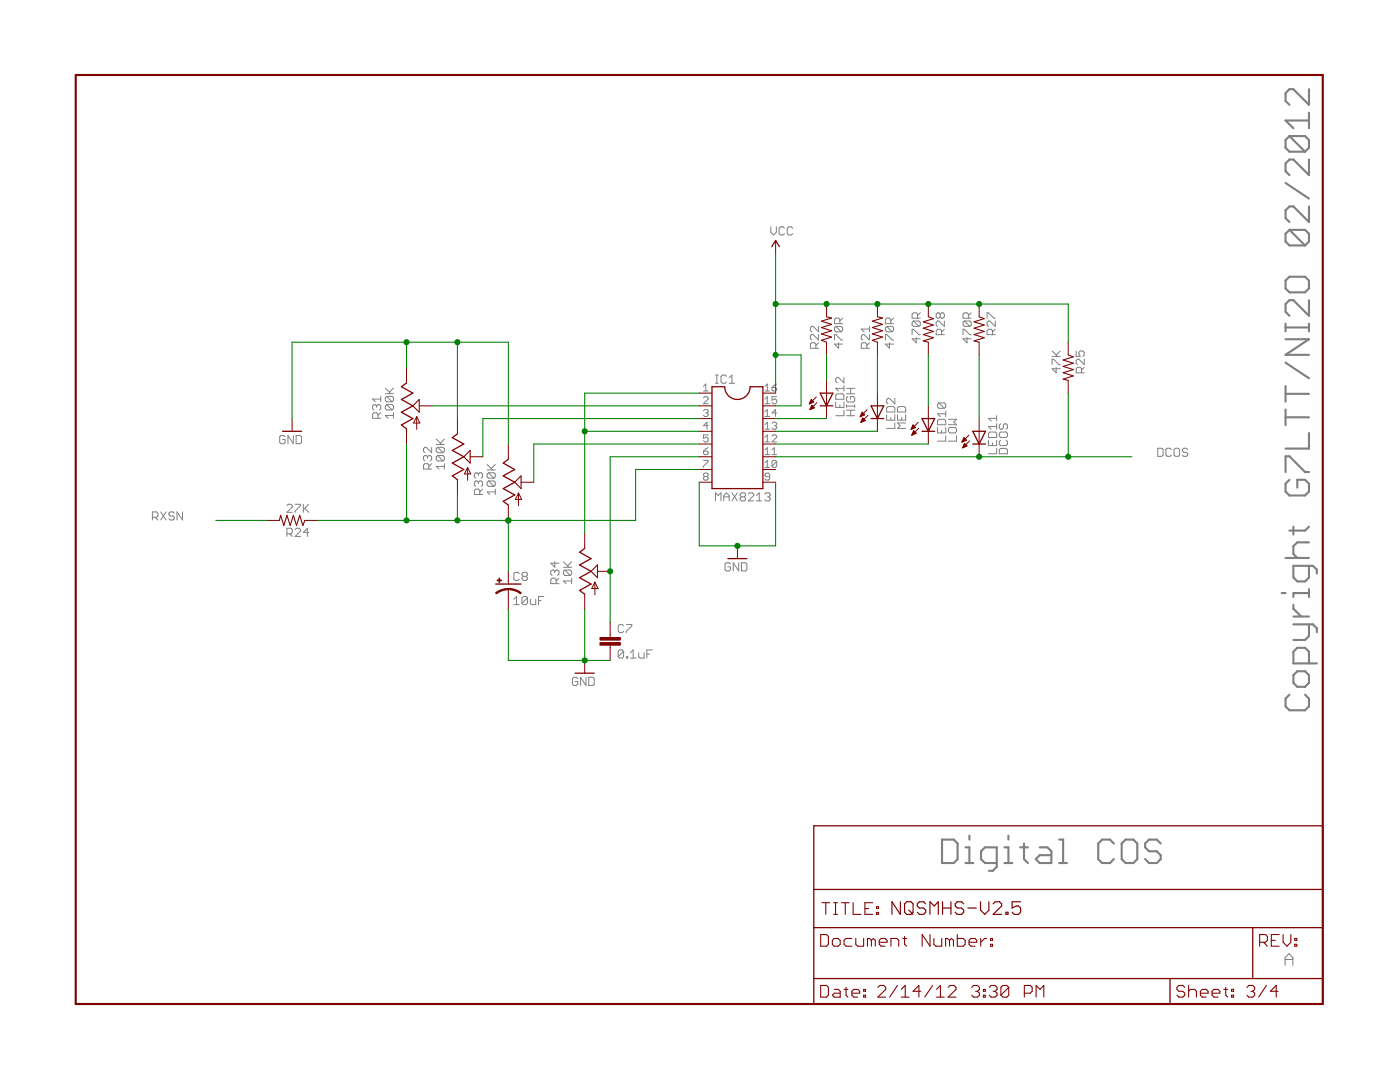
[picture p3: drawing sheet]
<svg xmlns="http://www.w3.org/2000/svg" width="279mm" height="216mm" viewBox="0 0 279 216" stroke-linecap="round" stroke-linejoin="round" font-family="sans-serif">
<g fill="#808080" stroke="#808080" stroke-width=".2">
<path d="M142.8 98.3v1.6z"/>
<path d="M142.8 98.3l.5 .6z"/>
<path d="M143.3 98.9l.6-.6z"/>
<path d="M143.9 98.3v1.6z"/>
<path d="M144.4 98.9v1z"/>
<path d="M144.4 98.9l.6-.6z"/>
<path d="M145 98.3l.5 .6z"/>
<path d="M145.5 98.9v1z"/>
<path d="M144.4 99.1h1.1z"/>
<path d="M146.1 98.3l1 1.6z"/>
<path d="M147.1 98.3l-1 1.6z"/>
<path d="M147.7 98.6l.3-.3z"/>
<path d="M148 98.3h.5z"/>
<path d="M148.5 98.3l.3 .3z"/>
<path d="M148.8 98.6v.3z"/>
<path d="M148.8 98.9l-.3 .2z"/>
<path d="M148.5 99.1l.3 .3z"/>
<path d="M148.8 99.4v.3z"/>
<path d="M148.5 99.9l.3-.2z"/>
<path d="M148 99.9h.5z"/>
<path d="M147.7 99.7l.3 .2z"/>
<path d="M147.7 99.4v.3z"/>
<path d="M147.7 99.4l.3-.3z"/>
<path d="M147.7 98.9l.3 .2z"/>
<path d="M147.7 98.6v.3z"/>
<path d="M148 99.1h.5z"/>
<path d="M149.3 99.9h1.1z"/>
<path d="M149.3 99.9l1.1-1z"/>
<path d="M150.4 98.6v.3z"/>
<path d="M150.2 98.3l.2 .3z"/>
<path d="M149.6 98.3h.6z"/>
<path d="M149.3 98.6l.3-.3z"/>
<path d="M151 98.9l.5-.6z"/>
<path d="M151.5 98.3v1.6z"/>
<path d="M151 99.9h1.1z"/>
<path d="M152.6 98.6l.3-.3z"/>
<path d="M152.9 98.3h.5z"/>
<path d="M153.4 98.3l.3 .3z"/>
<path d="M153.7 98.6v.3z"/>
<path d="M153.4 99.1l.3-.2z"/>
<path d="M153.2 99.1h.2z"/>
<path d="M153.4 99.1l.3 .3z"/>
<path d="M153.7 99.4v.3z"/>
<path d="M153.4 99.9l.3-.2z"/>
<path d="M152.9 99.9h.5z"/>
<path d="M152.6 99.7l.3 .2z"/>
<path d="M176.7 68.7h1.6z"/>
<path d="M176.7 68.7l.8 .8z"/>
<path d="M177.5 68.4v1.1z"/>
<path d="M176.7 66.8v1z"/>
<path d="M176.7 66.8h.3z"/>
<path d="M177 66.8l1.1 1z"/>
<path d="M178.1 67.8h.2z"/>
<path d="M177 66.2h1.1z"/>
<path d="M176.7 65.9l.3 .3z"/>
<path d="M176.7 65.4v.5z"/>
<path d="M176.7 65.4l.3-.3z"/>
<path d="M177 65.1h1.1z"/>
<path d="M178.1 65.1l.2 .3z"/>
<path d="M178.3 65.4v.5z"/>
<path d="M178.1 66.2l.2-.3z"/>
<path d="M177 65.1l1.1 1.1z"/>
<path d="M176.7 64.6h1.6z"/>
<path d="M176.7 63.8v.8z"/>
<path d="M176.7 63.8l.3-.3z"/>
<path d="M177 63.5h.5z"/>
<path d="M177.5 63.5l.3 .3z"/>
<path d="M177.8 63.8v.8z"/>
<path d="M177.8 64l.5-.5z"/>
<path d="M166.5 68.7h1.7z"/>
<path d="M166.5 68.7l.9 .8z"/>
<path d="M167.4 68.4v1.1z"/>
<path d="M166.5 66.8v1z"/>
<path d="M166.5 66.8h.3z"/>
<path d="M166.8 66.8l1.1 1z"/>
<path d="M167.9 67.8h.3z"/>
<path d="M166.8 66.2h1.1z"/>
<path d="M166.5 65.9l.3 .3z"/>
<path d="M166.5 65.4v.5z"/>
<path d="M166.5 65.4l.3-.3z"/>
<path d="M166.8 65.1h1.1z"/>
<path d="M167.9 65.1l.3 .3z"/>
<path d="M168.2 65.4v.5z"/>
<path d="M168.2 65.9l-.3 .3z"/>
<path d="M166.8 65.1l1.1 1.1z"/>
<path d="M166.5 64.6h1.7z"/>
<path d="M166.5 63.8v.8z"/>
<path d="M166.8 63.5l-.3 .3z"/>
<path d="M166.8 63.5h.6z"/>
<path d="M167.4 63.5l.2 .3z"/>
<path d="M167.6 63.8v.8z"/>
<path d="M167.6 64l.6-.5z"/>
<path d="M57.3 102.2h1z"/>
<path d="M57.3 102.2l1-1z"/>
<path d="M58.3 100.9v.3z"/>
<path d="M58.1 100.6l.2 .3z"/>
<path d="M57.5 100.6h.6z"/>
<path d="M57.3 100.9l.2-.3z"/>
<path d="M58.9 100.6h1.1z"/>
<path d="M60 100.6v.3z"/>
<path d="M60 100.9l-1.1 1.1z"/>
<path d="M58.9 102v.2z"/>
<path d="M60.5 100.6v1.6z"/>
<path d="M60.5 101.7l1.1-1.1z"/>
<path d="M60.8 101.4l.8 .8z"/>
<path d="M210 73.6h1.6z"/>
<path d="M210 73.6l.8 .8z"/>
<path d="M210.8 73.3v1.1z"/>
<path d="M210 71.7v1z"/>
<path d="M210 71.7h.2z"/>
<path d="M210.2 71.7l1.1 1z"/>
<path d="M211.3 72.7h.3z"/>
<path d="M210 71.1h1.6z"/>
<path d="M210 70l1 1.1z"/>
<path d="M210.8 70.8l.8-.8z"/>
<path d="M179.1 85.5h1.6z"/>
<path d="M179.1 85.5l.6-.6z"/>
<path d="M179.1 84.4l.6 .5z"/>
<path d="M179.1 84.4h1.6z"/>
<path d="M179.1 82.8v1z"/>
<path d="M179.1 83.8h1.6z"/>
<path d="M180.7 82.8v1z"/>
<path d="M179.9 83.3v.5z"/>
<path d="M179.1 82.2h1.6z"/>
<path d="M180.7 81.4v.8z"/>
<path d="M180.5 81.1l.2 .3z"/>
<path d="M179.4 81.1h1.1z"/>
<path d="M179.1 81.4l.3-.3z"/>
<path d="M179.1 81.4v.8z"/>
<path d="M189.3 88h1.6z"/>
<path d="M190.9 86.9v1.1z"/>
<path d="M189.3 85.6v.5z"/>
<path d="M189.3 86.1l.2 .3z"/>
<path d="M189.5 86.4h1.1z"/>
<path d="M190.6 86.4l.3-.3z"/>
<path d="M190.9 85.6v.5z"/>
<path d="M190.6 85.3l.3 .3z"/>
<path d="M189.5 85.3h1.1z"/>
<path d="M189.3 85.6l.2-.3z"/>
<path d="M189.3 84.7h1.6z"/>
<path d="M190.3 84.2l.6 .5z"/>
<path d="M190.3 84.2l.6-.5z"/>
<path d="M189.3 83.7h1.6z"/>
<path d="M199.4 90.5h1.7z"/>
<path d="M201.1 89.7v.8z"/>
<path d="M200.8 89.5l.3 .2z"/>
<path d="M199.7 89.5h1.1z"/>
<path d="M199.7 89.5l-.3 .2z"/>
<path d="M199.4 89.7v.8z"/>
<path d="M199.7 87.8l-.3 .3z"/>
<path d="M199.4 88.1v.5z"/>
<path d="M199.4 88.6l.3 .3z"/>
<path d="M199.7 88.9h1.1z"/>
<path d="M200.8 88.9l.3-.3z"/>
<path d="M201.1 88.1v.5z"/>
<path d="M200.8 87.8l.3 .3z"/>
<path d="M199.4 86.5v.5z"/>
<path d="M199.4 87l.3 .3z"/>
<path d="M199.7 87.3h1.1z"/>
<path d="M201.1 87l-.3 .3z"/>
<path d="M201.1 86.5v.5z"/>
<path d="M200.8 86.2l.3 .3z"/>
<path d="M199.7 86.2h1.1z"/>
<path d="M199.4 86.5l.3-.3z"/>
<path d="M199.7 84.6l-.3 .2z"/>
<path d="M199.4 84.8v.6z"/>
<path d="M199.4 85.4l.3 .3z"/>
<path d="M199.7 85.7h.3z"/>
<path d="M200.2 85.4l-.2 .3z"/>
<path d="M200.2 84.8v.6z"/>
<path d="M200.2 84.8l.3-.2z"/>
<path d="M200.5 84.6h.3z"/>
<path d="M200.8 84.6l.3 .2z"/>
<path d="M201.1 84.8v.6z"/>
<path d="M201.1 85.4l-.3 .3z"/>
<path d="M168.9 83h1.7z"/>
<path d="M169.8 81.9v1.1z"/>
<path d="M168.9 81.9h1.7z"/>
<path d="M170.6 80.8v.5z"/>
<path d="M168.9 81h1.7z"/>
<path d="M168.9 80.8v.5z"/>
<path d="M169.2 79.1l-.3 .3z"/>
<path d="M168.9 79.4v.5z"/>
<path d="M168.9 79.9l.3 .3z"/>
<path d="M169.2 80.2h1.1z"/>
<path d="M170.3 80.2l.3-.3z"/>
<path d="M170.6 79.4v.5z"/>
<path d="M170.3 79.1l.3 .3z"/>
<path d="M169.8 79.1h.5z"/>
<path d="M169.8 79.1v.6z"/>
<path d="M168.9 78.6h1.7z"/>
<path d="M169.8 77.5v1.1z"/>
<path d="M168.9 77.5h1.7z"/>
<path d="M123.4 130v1z"/>
<path d="M123.6 129.7l-.2 .3z"/>
<path d="M123.6 129.7h.6z"/>
<path d="M124.2 129.7l.3 .3z"/>
<path d="M124.5 130v1z"/>
<path d="M124.5 131l-.3 .3z"/>
<path d="M123.6 131.3h.6z"/>
<path d="M123.4 131l.2 .3z"/>
<path d="M123.4 131l1.1-1z"/>
<path d="M125 131v.3z"/>
<path d="M125 131h.3z"/>
<path d="M125.3 131v.3z"/>
<path d="M125 131.3h.3z"/>
<path d="M126.4 129.7l-.6 .5z"/>
<path d="M126.4 129.7v1.6z"/>
<path d="M125.8 131.3h1.1z"/>
<path d="M127.5 130.2v.8z"/>
<path d="M127.5 131l.2 .3z"/>
<path d="M127.7 131.3h.8z"/>
<path d="M128.5 130.2v1.1z"/>
<path d="M129.1 129.7v1.6z"/>
<path d="M129.1 129.7h1.1z"/>
<path d="M129.1 130.5h.5z"/>
<path d="M103.1 119l-.5 .6z"/>
<path d="M103.1 119v1.6z"/>
<path d="M102.6 120.6h1z"/>
<path d="M104.2 119.3v1.1z"/>
<path d="M104.2 119.3l.3-.3z"/>
<path d="M104.5 119h.5z"/>
<path d="M105 119l.3 .3z"/>
<path d="M105.3 119.3v1.1z"/>
<path d="M105.3 120.4l-.3 .2z"/>
<path d="M104.5 120.6h.5z"/>
<path d="M104.2 120.4l.3 .2z"/>
<path d="M104.2 120.4l1.1-1.1z"/>
<path d="M105.8 119.6v.8z"/>
<path d="M105.8 120.4l.3 .2z"/>
<path d="M106.1 120.6h.8z"/>
<path d="M106.9 119.6v1z"/>
<path d="M107.5 119v1.6z"/>
<path d="M107.5 119h1z"/>
<path d="M107.5 119.8h.5z"/>
<path d="M145.5 112.3l.3 .3z"/>
<path d="M145 112.3h.5z"/>
<path d="M145 112.3l-.3 .3z"/>
<path d="M144.7 112.6v1z"/>
<path d="M144.7 113.6l.3 .3z"/>
<path d="M145 113.9h.5z"/>
<path d="M145.5 113.9l.3-.3z"/>
<path d="M145.8 113.1v.5z"/>
<path d="M145.2 113.1h.6z"/>
<path d="M146.3 112.3v1.6z"/>
<path d="M146.3 112.3l1.1 1.6z"/>
<path d="M147.4 112.3v1.6z"/>
<path d="M148 112.3v1.6z"/>
<path d="M148 113.9h.8z"/>
<path d="M149.1 113.6l-.3 .3z"/>
<path d="M149.1 112.6v1z"/>
<path d="M148.8 112.3l.3 .3z"/>
<path d="M148 112.3h.8z"/>
<path d="M153.8 45.3v1z"/>
<path d="M153.8 46.3l.6 .6z"/>
<path d="M154.4 46.9l.5-.6z"/>
<path d="M154.9 45.3v1z"/>
<path d="M156.3 45.3l.3 .2z"/>
<path d="M155.8 45.3h.5z"/>
<path d="M155.5 45.5l.3-.2z"/>
<path d="M155.5 45.5v1.1z"/>
<path d="M155.5 46.6l.3 .3z"/>
<path d="M155.8 46.9h.5z"/>
<path d="M156.3 46.9l.3-.3z"/>
<path d="M157.9 45.3l.3 .2z"/>
<path d="M157.4 45.3h.5z"/>
<path d="M157.4 45.3l-.3 .2z"/>
<path d="M157.1 45.5v1.1z"/>
<path d="M157.1 46.6l.3 .3z"/>
<path d="M157.4 46.9h.5z"/>
<path d="M157.9 46.9l.3-.3z"/>
<path d="M56.6 86.9l.3 .3z"/>
<path d="M56.1 86.9h.5z"/>
<path d="M55.8 87.2l.3-.3z"/>
<path d="M55.8 87.2v1.1z"/>
<path d="M55.8 88.3l.3 .2z"/>
<path d="M56.1 88.5h.5z"/>
<path d="M56.9 88.3l-.3 .2z"/>
<path d="M56.9 87.7v.6z"/>
<path d="M56.4 87.7h.5z"/>
<path d="M57.5 86.9v1.6z"/>
<path d="M57.5 86.9l1 1.6z"/>
<path d="M58.5 86.9v1.6z"/>
<path d="M59.1 86.9v1.6z"/>
<path d="M59.1 88.5h.8z"/>
<path d="M60.2 88.3l-.3 .2z"/>
<path d="M60.2 87.2v1.1z"/>
<path d="M59.9 86.9l.3 .3z"/>
<path d="M59.1 86.9h.8z"/>
<path d="M192.2 67.6h1.6z"/>
<path d="M192.2 67.6l.8 .8z"/>
<path d="M193 67.3v1.1z"/>
<path d="M192.2 65.7v1.1z"/>
<path d="M192.2 65.7h.3z"/>
<path d="M192.5 65.7l1 1.1z"/>
<path d="M193.5 66.8h.3z"/>
<path d="M192.5 65.1h1z"/>
<path d="M192.2 64.9l.3 .2z"/>
<path d="M192.2 64.3v.6z"/>
<path d="M192.2 64.3l.3-.3z"/>
<path d="M192.5 64h1z"/>
<path d="M193.5 64l.3 .3z"/>
<path d="M193.8 64.3v.6z"/>
<path d="M193.5 65.1l.3-.2z"/>
<path d="M192.5 64l1 1.1z"/>
<path d="M192.2 63.5h1.6z"/>
<path d="M192.2 62.7v.8z"/>
<path d="M192.2 62.7l.3-.3z"/>
<path d="M192.5 62.4h.5z"/>
<path d="M193 62.4l.3 .3z"/>
<path d="M193.3 62.7v.8z"/>
<path d="M193.3 62.9l.5-.5z"/>
<path d="M182 67.6h1.7z"/>
<path d="M182 67.6l.9 .8z"/>
<path d="M182.9 67.3v1.1z"/>
<path d="M182 65.7v1.1z"/>
<path d="M182 65.7h.3z"/>
<path d="M182.3 65.7l1.1 1.1z"/>
<path d="M183.4 66.8h.3z"/>
<path d="M182.3 65.1h1.1z"/>
<path d="M182 64.9l.3 .2z"/>
<path d="M182 64.3v.6z"/>
<path d="M182 64.3l.3-.3z"/>
<path d="M182.3 64h1.1z"/>
<path d="M183.4 64l.3 .3z"/>
<path d="M183.7 64.3v.6z"/>
<path d="M183.4 65.1l.3-.2z"/>
<path d="M182.3 64l1.1 1.1z"/>
<path d="M182 63.5h1.7z"/>
<path d="M182 62.7v.8z"/>
<path d="M182 62.7l.3-.3z"/>
<path d="M182.3 62.4h.6z"/>
<path d="M182.9 62.4l.2 .3z"/>
<path d="M183.1 62.7v.8z"/>
<path d="M183.1 62.9l.6-.5z"/>
<path d="M76.9 82.9l.5 .6z"/>
<path d="M76.9 82.9h1.6z"/>
<path d="M78.5 82.4v1.1z"/>
<path d="M77.2 81.8h1.1z"/>
<path d="M76.9 81.5l.3 .3z"/>
<path d="M76.9 81v.5z"/>
<path d="M76.9 81l.3-.3z"/>
<path d="M77.2 80.7h1.1z"/>
<path d="M78.3 80.7l.2 .3z"/>
<path d="M78.5 81v.5z"/>
<path d="M78.5 81.5l-.2 .3z"/>
<path d="M77.2 80.7l1.1 1.1z"/>
<path d="M77.2 80.2h1.1z"/>
<path d="M76.9 79.9l.3 .3z"/>
<path d="M76.9 79.4v.5z"/>
<path d="M76.9 79.4l.3-.3z"/>
<path d="M77.2 79.1h1.1z"/>
<path d="M78.3 79.1l.2 .3z"/>
<path d="M78.5 79.4v.5z"/>
<path d="M78.5 79.9l-.2 .3z"/>
<path d="M77.2 79.1l1.1 1.1z"/>
<path d="M76.9 78.5h1.6z"/>
<path d="M76.9 77.4l1.1 1.1z"/>
<path d="M77.7 78.3l.8-.9z"/>
<path d="M112.5 115.9l.5 .6z"/>
<path d="M112.5 115.9h1.6z"/>
<path d="M114.1 115.4v1.1z"/>
<path d="M112.7 114.8h1.1z"/>
<path d="M112.5 114.6l.2 .2z"/>
<path d="M112.5 114v.6z"/>
<path d="M112.5 114l.2-.3z"/>
<path d="M112.7 113.7h1.1z"/>
<path d="M113.8 113.7l.3 .3z"/>
<path d="M114.1 114v.6z"/>
<path d="M114.1 114.6l-.3 .2z"/>
<path d="M112.7 113.7l1.1 1.1z"/>
<path d="M112.5 113.2h1.6z"/>
<path d="M112.5 112.1l1 1.1z"/>
<path d="M113.3 112.9l.8-.8z"/>
<path d="M97.2 98.1l.5 .6z"/>
<path d="M97.2 98.1h1.6z"/>
<path d="M98.8 97.6v1.1z"/>
<path d="M97.5 97h1.1z"/>
<path d="M97.2 96.8l.3 .2z"/>
<path d="M97.2 96.2v.6z"/>
<path d="M97.2 96.2l.3-.2z"/>
<path d="M97.5 96h1.1z"/>
<path d="M98.6 96l.2 .2z"/>
<path d="M98.8 96.2v.6z"/>
<path d="M98.8 96.8l-.2 .2z"/>
<path d="M97.5 96l1.1 1z"/>
<path d="M97.5 95.4h1.1z"/>
<path d="M97.2 95.1l.3 .3z"/>
<path d="M97.2 94.6v.5z"/>
<path d="M97.2 94.6l.3-.3z"/>
<path d="M97.5 94.3h1.1z"/>
<path d="M98.6 94.3l.2 .3z"/>
<path d="M98.8 94.6v.5z"/>
<path d="M98.8 95.1l-.2 .3z"/>
<path d="M97.5 94.3l1.1 1.1z"/>
<path d="M97.2 93.8h1.6z"/>
<path d="M97.2 92.7l1.1 1.1z"/>
<path d="M98 93.5l.8-.8z"/>
<path d="M87.1 93.1l.5 .5z"/>
<path d="M87.1 93.1h1.6z"/>
<path d="M88.7 92.5v1.1z"/>
<path d="M87.3 92h1.1z"/>
<path d="M87.1 91.7l.2 .3z"/>
<path d="M87.1 91.2v.5z"/>
<path d="M87.1 91.2l.2-.3z"/>
<path d="M87.3 90.9h1.1z"/>
<path d="M88.4 90.9l.3 .3z"/>
<path d="M88.7 91.2v.5z"/>
<path d="M88.7 91.7l-.3 .3z"/>
<path d="M87.3 90.9l1.1 1.1z"/>
<path d="M87.3 90.3h1.1z"/>
<path d="M87.1 90.1l.2 .2z"/>
<path d="M87.1 89.5v.6z"/>
<path d="M87.1 89.5l.2-.2z"/>
<path d="M87.3 89.3h1.1z"/>
<path d="M88.4 89.3l.3 .2z"/>
<path d="M88.7 89.5v.6z"/>
<path d="M88.7 90.1l-.3 .2z"/>
<path d="M87.3 89.3l1.1 1z"/>
<path d="M87.1 88.7h1.6z"/>
<path d="M87.1 87.6l1 1.1z"/>
<path d="M87.9 88.4l.8-.8z"/>
<path d="M115 135.1l.3 .3z"/>
<path d="M114.5 135.1h.5z"/>
<path d="M114.2 135.4l.3-.3z"/>
<path d="M114.2 135.4v1.1z"/>
<path d="M114.2 136.5l.3 .3z"/>
<path d="M114.5 136.8h.5z"/>
<path d="M115 136.8l.3-.3z"/>
<path d="M115.3 136v.5z"/>
<path d="M114.8 136h.5z"/>
<path d="M115.9 135.1v1.7z"/>
<path d="M115.9 135.1l1 1.7z"/>
<path d="M116.9 135.1v1.7z"/>
<path d="M117.5 135.1v1.7z"/>
<path d="M117.5 136.8h.8z"/>
<path d="M118.3 136.8l.3-.3z"/>
<path d="M118.6 135.4v1.1z"/>
<path d="M118.3 135.1l.3 .3z"/>
<path d="M117.5 135.1h.8z"/>
<path d="M140.4 77.1l.5-.5z"/>
<path d="M140.9 76.6v1.4z"/>
<path d="M140.4 78h.9z"/>
<path d="M140.4 80.6h.9z"/>
<path d="M140.4 80.6l.9-1z"/>
<path d="M141.3 79.4v.2z"/>
<path d="M141.1 79.2l.2 .2z"/>
<path d="M140.6 79.2h.5z"/>
<path d="M140.4 79.4l.2-.2z"/>
<path d="M140.4 81.9l.2-.2z"/>
<path d="M140.6 81.7h.5z"/>
<path d="M141.1 81.7l.2 .2z"/>
<path d="M141.3 81.9v.3z"/>
<path d="M141.3 82.2l-.2 .2z"/>
<path d="M140.9 82.4h.2z"/>
<path d="M141.1 82.4l.2 .2z"/>
<path d="M141.3 82.6v.3z"/>
<path d="M141.3 82.9l-.2 .2z"/>
<path d="M140.6 83.1h.5z"/>
<path d="M140.4 82.9l.2 .2z"/>
<path d="M141.1 84.2v1.4z"/>
<path d="M141.1 84.2l-.7 .7z"/>
<path d="M140.4 84.9h.9z"/>
<path d="M142.8 76.5h.5z"/>
<path d="M143.1 74.8v1.7z"/>
<path d="M142.8 74.8h.5z"/>
<path d="M144.7 74.8l.3 .3z"/>
<path d="M144.2 74.8h.5z"/>
<path d="M144.2 74.8l-.3 .3z"/>
<path d="M143.9 75.1v1.1z"/>
<path d="M143.9 76.2l.3 .3z"/>
<path d="M144.2 76.5h.5z"/>
<path d="M144.7 76.5l.3-.3z"/>
<path d="M145.5 75.4l.6-.6z"/>
<path d="M146.1 74.8v1.7z"/>
<path d="M145.5 76.5h1.1z"/>
<path d="M140.4 86.8h.9z"/>
<path d="M140.4 86.8v.7z"/>
<path d="M140.4 87.5l.5-.3z"/>
<path d="M140.9 87.2h.2z"/>
<path d="M141.1 87.2l.2 .3z"/>
<path d="M141.3 87.5v.4z"/>
<path d="M141.3 87.9l-.2 .3z"/>
<path d="M140.6 88.2h.5z"/>
<path d="M140.4 87.9l.2 .3z"/>
<path d="M140.9 89.6l.4-.3z"/>
<path d="M140.9 89.6l-.5 .4z"/>
<path d="M140.4 90v.5z"/>
<path d="M140.4 90.5l.2 .2z"/>
<path d="M140.6 90.7h.5z"/>
<path d="M141.1 90.7l.2-.2z"/>
<path d="M141.3 90.3v.2z"/>
<path d="M141.1 90l.2 .3z"/>
<path d="M140.4 90h.7z"/>
<path d="M140.4 91.9h.9z"/>
<path d="M141.3 91.9v.2z"/>
<path d="M140.4 93l.9-.9z"/>
<path d="M140.4 93v.3z"/>
<path d="M140.4 94.6l.2-.2z"/>
<path d="M140.6 94.4h.5z"/>
<path d="M141.1 94.4l.2 .2z"/>
<path d="M141.3 94.6v.3z"/>
<path d="M141.3 94.9l-.2 .2z"/>
<path d="M141.1 95.1l.2 .2z"/>
<path d="M141.3 95.3v.3z"/>
<path d="M141.3 95.6l-.2 .2z"/>
<path d="M140.6 95.8h.5z"/>
<path d="M140.4 95.6l.2 .2z"/>
<path d="M140.4 95.3v.3z"/>
<path d="M140.4 95.3l.2-.2z"/>
<path d="M140.4 94.9l.2 .2z"/>
<path d="M140.4 94.6v.3z"/>
<path d="M140.6 95.1h.5z"/>
<path d="M152.7 95.6l.2 .2z"/>
<path d="M152.9 95.8h.5z"/>
<path d="M153.4 95.8l.2-.2z"/>
<path d="M153.6 94.6v1z"/>
<path d="M153.4 94.4l.2 .2z"/>
<path d="M152.9 94.4h.5z"/>
<path d="M152.9 94.4l-.2 .2z"/>
<path d="M152.7 94.6v.3z"/>
<path d="M152.7 94.9l.2 .2z"/>
<path d="M152.9 95.1h.7z"/>
<path d="M152.7 92.3l.4-.4z"/>
<path d="M153.1 91.9v1.4z"/>
<path d="M152.7 93.3h.9z"/>
<path d="M154.1 92.1v.9z"/>
<path d="M154.1 92.1l.2-.2z"/>
<path d="M154.3 91.9h.5z"/>
<path d="M154.8 91.9l.2 .2z"/>
<path d="M155 92.1v.9z"/>
<path d="M155 93l-.2 .3z"/>
<path d="M154.3 93.3h.5z"/>
<path d="M154.1 93l.2 .3z"/>
<path d="M154.1 93l.9-.9z"/>
<path d="M152.7 89.8l.4-.5z"/>
<path d="M153.1 89.3v1.4z"/>
<path d="M152.7 90.7h.9z"/>
<path d="M154.1 89.8l.4-.5z"/>
<path d="M154.5 89.3v1.4z"/>
<path d="M154.1 90.7h.9z"/>
<path d="M152.7 87.2l.4-.4z"/>
<path d="M153.1 86.8v1.4z"/>
<path d="M152.7 88.2h.9z"/>
<path d="M154.1 88.2h.9z"/>
<path d="M154.1 88.2l.9-1z"/>
<path d="M155 87v.2z"/>
<path d="M154.8 86.8l.2 .2z"/>
<path d="M154.3 86.8h.5z"/>
<path d="M154.1 87l.2-.2z"/>
<path d="M152.7 84.7l.4-.5z"/>
<path d="M153.1 84.2v1.4z"/>
<path d="M152.7 85.6h.9z"/>
<path d="M154.1 84.5l.2-.3z"/>
<path d="M154.3 84.2h.5z"/>
<path d="M154.8 84.2l.2 .3z"/>
<path d="M155 84.5v.2z"/>
<path d="M155 84.7l-.2 .2z"/>
<path d="M154.5 84.9h.3z"/>
<path d="M154.8 84.9l.2 .3z"/>
<path d="M155 85.2v.2z"/>
<path d="M155 85.4l-.2 .2z"/>
<path d="M154.3 85.6h.5z"/>
<path d="M154.1 85.4l.2 .2z"/>
<path d="M152.7 82.2l.4-.5z"/>
<path d="M153.1 81.7v1.4z"/>
<path d="M152.7 83.1h.9z"/>
<path d="M154.8 81.7v1.4z"/>
<path d="M154.8 81.7l-.7 .7z"/>
<path d="M154.1 82.4h.9z"/>
<path d="M152.7 79.6l.4-.4z"/>
<path d="M153.1 79.2v1.4z"/>
<path d="M152.7 80.6h.9z"/>
<path d="M154.1 79.2h.9z"/>
<path d="M154.1 79.2v.7z"/>
<path d="M154.1 79.9l.4-.3z"/>
<path d="M154.5 79.6h.3z"/>
<path d="M154.8 79.6l.2 .3z"/>
<path d="M155 79.9v.4z"/>
<path d="M155 80.3l-.2 .3z"/>
<path d="M154.3 80.6h.5z"/>
<path d="M154.1 80.3l.2 .3z"/>
<path d="M152.7 77.1l.4-.5z"/>
<path d="M153.1 76.6v1.4z"/>
<path d="M152.7 78h.9z"/>
<path d="M154.5 76.9l.5-.3z"/>
<path d="M154.5 76.9l-.4 .4z"/>
<path d="M154.1 77.3v.5z"/>
<path d="M154.1 77.8l.2 .2z"/>
<path d="M154.3 78h.5z"/>
<path d="M154.8 78l.2-.2z"/>
<path d="M155 77.6v.2z"/>
<path d="M154.8 77.3l.2 .3z"/>
<path d="M154.1 77.3h.7z"/>
<path d="M171.9 69.5h1.6z"/>
<path d="M171.9 68.7v.8z"/>
<path d="M171.9 68.7l.3-.3z"/>
<path d="M172.2 68.4h.5z"/>
<path d="M172.7 68.4l.3 .3z"/>
<path d="M173 68.7v.8z"/>
<path d="M173.5 68.4l-.5 .5z"/>
<path d="M173.5 66.8v1z"/>
<path d="M172.4 66.8l1.1 1z"/>
<path d="M172.2 66.8h.2z"/>
<path d="M172.2 66.8l-.3 .2z"/>
<path d="M171.9 67v.6z"/>
<path d="M171.9 67.6l.3 .2z"/>
<path d="M171.9 65.7l.5 .5z"/>
<path d="M171.9 65.7h1.6z"/>
<path d="M173.5 65.1v1.1z"/>
<path d="M161.7 69.5h1.7z"/>
<path d="M161.7 68.7v.8z"/>
<path d="M161.7 68.7l.3-.3z"/>
<path d="M162 68.4h.6z"/>
<path d="M162.6 68.4l.2 .3z"/>
<path d="M162.8 68.7v.8z"/>
<path d="M163.4 68.4l-.6 .5z"/>
<path d="M163.4 66.8v1z"/>
<path d="M162.3 66.8l1.1 1z"/>
<path d="M162 66.8h.3z"/>
<path d="M162 66.8l-.3 .2z"/>
<path d="M161.7 67v.6z"/>
<path d="M161.7 67.6l.3 .2z"/>
<path d="M163.4 65.1v1.1z"/>
<path d="M162.3 65.1l1.1 1.1z"/>
<path d="M162 65.1h.3z"/>
<path d="M162 65.1l-.3 .3z"/>
<path d="M161.7 65.4v.5z"/>
<path d="M161.7 65.9l.3 .3z"/>
<path d="M57.3 105.4v1.6z"/>
<path d="M57.3 105.4h.8z"/>
<path d="M58.1 105.4l.2 .3z"/>
<path d="M58.3 105.7v.5z"/>
<path d="M58.3 106.2l-.2 .3z"/>
<path d="M57.3 106.5h.8z"/>
<path d="M57.8 106.5l.5 .5z"/>
<path d="M58.9 107h1.1z"/>
<path d="M58.9 107l1.1-1z"/>
<path d="M60 105.7v.3z"/>
<path d="M59.7 105.4l.3 .3z"/>
<path d="M59.2 105.4h.5z"/>
<path d="M59.2 105.4l-.3 .3z"/>
<path d="M61.3 105.4v1.6z"/>
<path d="M61.3 105.4l-.8 .8z"/>
<path d="M60.5 106.2h1.1z"/>
<path d="M214.8 74.4h1.6z"/>
<path d="M214.8 73.6v.8z"/>
<path d="M215 73.3l-.2 .3z"/>
<path d="M215 73.3h.6z"/>
<path d="M215.6 73.3l.3 .3z"/>
<path d="M215.9 73.6v.8z"/>
<path d="M216.4 73.3l-.5 .5z"/>
<path d="M216.4 71.7v1z"/>
<path d="M215.3 71.7l1.1 1z"/>
<path d="M215 71.7h.3z"/>
<path d="M215 71.7l-.2 .2z"/>
<path d="M214.8 71.9v.6z"/>
<path d="M214.8 72.5l.2 .2z"/>
<path d="M214.8 70v1.1z"/>
<path d="M214.8 71.1h.8z"/>
<path d="M215.3 70.6l.3 .5z"/>
<path d="M215.3 70.3v.3z"/>
<path d="M215.3 70.3l.3-.3z"/>
<path d="M215.6 70h.5z"/>
<path d="M216.1 70l.3 .3z"/>
<path d="M216.4 70.3v.5z"/>
<path d="M216.4 70.8l-.3 .3z"/>
<path d="M177 85.5h1.6z"/>
<path d="M178.6 84.4v1.1z"/>
<path d="M177 82.8v1z"/>
<path d="M177 83.8h1.6z"/>
<path d="M178.6 82.8v1z"/>
<path d="M177.8 83.3v.5z"/>
<path d="M177 82.2h1.6z"/>
<path d="M178.6 81.4v.8z"/>
<path d="M178.3 81.1l.3 .3z"/>
<path d="M177.2 81.1h1.1z"/>
<path d="M177 81.4l.2-.3z"/>
<path d="M177 81.4v.8z"/>
<path d="M178.6 79.5v1.1z"/>
<path d="M177.5 79.5l1.1 1.1z"/>
<path d="M177.2 79.5h.3z"/>
<path d="M177.2 79.5l-.2 .3z"/>
<path d="M177 79.8v.5z"/>
<path d="M177 80.3l.2 .3z"/>
<path d="M187.1 88h1.6z"/>
<path d="M188.7 86.9v1.1z"/>
<path d="M187.1 85.3v1.1z"/>
<path d="M187.1 86.4h1.6z"/>
<path d="M188.7 85.3v1.1z"/>
<path d="M187.9 85.9v.5z"/>
<path d="M187.1 84.7h1.6z"/>
<path d="M188.7 83.9v.8z"/>
<path d="M188.5 83.7l.2 .2z"/>
<path d="M187.4 83.7h1.1z"/>
<path d="M187.1 83.9l.3-.2z"/>
<path d="M187.1 83.9v.8z"/>
<path d="M187.1 82.6l.6 .5z"/>
<path d="M187.1 82.6h1.6z"/>
<path d="M188.7 82v1.1z"/>
<path d="M187.4 81.5h1.1z"/>
<path d="M187.1 81.2l.3 .3z"/>
<path d="M187.1 80.7v.5z"/>
<path d="M187.1 80.7l.3-.3z"/>
<path d="M187.4 80.4h1.1z"/>
<path d="M188.5 80.4l.2 .3z"/>
<path d="M188.7 80.7v.5z"/>
<path d="M188.7 81.2l-.2 .3z"/>
<path d="M187.4 80.4l1.1 1.1z"/>
<path d="M197.3 90.5h1.6z"/>
<path d="M198.9 89.5v1z"/>
<path d="M197.3 87.8v1.1z"/>
<path d="M197.3 88.9h1.6z"/>
<path d="M198.9 87.8v1.1z"/>
<path d="M198.1 88.4v.5z"/>
<path d="M197.3 87.3h1.6z"/>
<path d="M198.9 86.5v.8z"/>
<path d="M198.6 86.2l.3 .3z"/>
<path d="M197.5 86.2h1.1z"/>
<path d="M197.3 86.5l.2-.3z"/>
<path d="M197.3 86.5v.8z"/>
<path d="M197.3 85.1l.5 .6z"/>
<path d="M197.3 85.1h1.6z"/>
<path d="M198.9 84.6v1.1z"/>
<path d="M197.3 83.5l.5 .5z"/>
<path d="M197.3 83.5h1.6z"/>
<path d="M198.9 82.9v1.1z"/>
<path d="M166.8 83h1.6z"/>
<path d="M168.4 81.9v1.1z"/>
<path d="M166.8 80.2v1.1z"/>
<path d="M166.8 81.3h1.6z"/>
<path d="M168.4 80.2v1.1z"/>
<path d="M167.6 80.8v.5z"/>
<path d="M166.8 79.7h1.6z"/>
<path d="M168.4 78.8v.9z"/>
<path d="M168.1 78.6l.3 .2z"/>
<path d="M167.1 78.6h1z"/>
<path d="M166.8 78.8l.3-.2z"/>
<path d="M166.8 78.8v.9z"/>
<path d="M166.8 77.5l.5 .5z"/>
<path d="M166.8 77.5h1.6z"/>
<path d="M168.4 76.9v1.1z"/>
<path d="M168.4 75.3v1.1z"/>
<path d="M167.3 75.3l1.1 1.1z"/>
<path d="M167.1 75.3h.2z"/>
<path d="M167.1 75.3l-.3 .3z"/>
<path d="M166.8 75.6v.5z"/>
<path d="M166.8 76.1l.3 .3z"/>
<path d="M124.2 124.6l.3 .3z"/>
<path d="M123.6 124.6h.6z"/>
<path d="M123.6 124.6l-.2 .3z"/>
<path d="M123.4 124.9v1.1z"/>
<path d="M123.4 126l.2 .2z"/>
<path d="M123.6 126.2h.6z"/>
<path d="M124.5 126l-.3 .2z"/>
<path d="M125 124.6h1.1z"/>
<path d="M126.1 124.6v.3z"/>
<path d="M125 126l1.1-1.1z"/>
<path d="M125 126v.2z"/>
<path d="M103.4 114.2l.2 .3z"/>
<path d="M102.8 114.2h.6z"/>
<path d="M102.8 114.2l-.2 .3z"/>
<path d="M102.6 114.5v1z"/>
<path d="M102.6 115.5l.2 .3z"/>
<path d="M102.8 115.8h.6z"/>
<path d="M103.4 115.8l.2-.3z"/>
<path d="M104.5 114.2l-.3 .3z"/>
<path d="M104.5 114.2h.5z"/>
<path d="M105 114.2l.3 .3z"/>
<path d="M105.3 114.5v.2z"/>
<path d="M105.3 114.7l-.3 .3z"/>
<path d="M105 115l.3 .3z"/>
<path d="M105.3 115.3v.2z"/>
<path d="M105.3 115.5l-.3 .3z"/>
<path d="M104.5 115.8h.5z"/>
<path d="M104.2 115.5l.3 .3z"/>
<path d="M104.2 115.3v.2z"/>
<path d="M104.2 115.3l.3-.3z"/>
<path d="M104.2 114.7l.3 .3z"/>
<path d="M104.2 114.5v.2z"/>
<path d="M104.5 115h.5z"/>
<path d="M197 66.8h1.6z"/>
<path d="M197 66v.8z"/>
<path d="M197 66l.3-.3z"/>
<path d="M197.3 65.7h.5z"/>
<path d="M197.8 65.7l.3 .3z"/>
<path d="M198.1 66v.8z"/>
<path d="M198.1 66.2l.5-.5z"/>
<path d="M198.6 64v1.1z"/>
<path d="M197.5 64l1.1 1.1z"/>
<path d="M197.3 64h.2z"/>
<path d="M197.3 64l-.3 .3z"/>
<path d="M197 64.3v.6z"/>
<path d="M197 64.9l.3 .2z"/>
<path d="M197 62.4v1.1z"/>
<path d="M197 62.4h.3z"/>
<path d="M197.3 62.4l1 1.1z"/>
<path d="M198.3 63.5h.3z"/>
<path d="M186.8 66.8h1.7z"/>
<path d="M186.8 66v.8z"/>
<path d="M186.8 66l.3-.3z"/>
<path d="M187.1 65.7h.5z"/>
<path d="M187.6 65.7l.3 .3z"/>
<path d="M187.9 66v.8z"/>
<path d="M187.9 66.2l.6-.5z"/>
<path d="M188.5 64v1.1z"/>
<path d="M187.4 64l1.1 1.1z"/>
<path d="M187.1 64h.3z"/>
<path d="M187.1 64l-.3 .3z"/>
<path d="M186.8 64.3v.6z"/>
<path d="M186.8 64.9l.3 .2z"/>
<path d="M186.8 63.2l.3 .3z"/>
<path d="M186.8 62.7v.5z"/>
<path d="M186.8 62.7l.3-.3z"/>
<path d="M187.1 62.4h.3z"/>
<path d="M187.4 62.4l.2 .3z"/>
<path d="M187.6 62.7l.3-.3z"/>
<path d="M187.9 62.4h.3z"/>
<path d="M188.2 62.4l.3 .3z"/>
<path d="M188.5 62.7v.5z"/>
<path d="M188.5 63.2l-.3 .3z"/>
<path d="M187.9 63.5h.3z"/>
<path d="M187.6 63.2l.3 .3z"/>
<path d="M187.4 63.5l.2-.3z"/>
<path d="M187.1 63.5h.3z"/>
<path d="M187.6 62.7v.5z"/>
<path d="M74.4 83.5h1.6z"/>
<path d="M74.4 82.6v.9z"/>
<path d="M74.4 82.6l.2-.2z"/>
<path d="M74.6 82.4h.6z"/>
<path d="M75.2 82.4l.2 .2z"/>
<path d="M75.4 82.6v.9z"/>
<path d="M75.4 82.9l.6-.5z"/>
<path d="M74.4 81.5l.2 .3z"/>
<path d="M74.4 81v.5z"/>
<path d="M74.4 81l.2-.3z"/>
<path d="M74.6 80.7h.3z"/>
<path d="M74.9 80.7l.3 .3z"/>
<path d="M75.2 81v.3z"/>
<path d="M75.2 81l.2-.3z"/>
<path d="M75.4 80.7h.3z"/>
<path d="M75.7 80.7l.3 .3z"/>
<path d="M76 81v.5z"/>
<path d="M76 81.5l-.3 .3z"/>
<path d="M74.4 79.6l.5 .6z"/>
<path d="M74.4 79.6h1.6z"/>
<path d="M76 79.1v1.1z"/>
<path d="M109.9 116.5h1.6z"/>
<path d="M109.9 115.7v.8z"/>
<path d="M109.9 115.7l.3-.3z"/>
<path d="M110.2 115.4h.5z"/>
<path d="M110.7 115.4l.3 .3z"/>
<path d="M111 115.7v.8z"/>
<path d="M111 115.9l.5-.5z"/>
<path d="M109.9 114.6l.3 .2z"/>
<path d="M109.9 114v.6z"/>
<path d="M109.9 114l.3-.3z"/>
<path d="M110.2 113.7h.2z"/>
<path d="M110.4 113.7l.3 .3z"/>
<path d="M110.7 114v.3z"/>
<path d="M110.7 114l.3-.3z"/>
<path d="M111 113.7h.3z"/>
<path d="M111.3 113.7l.2 .3z"/>
<path d="M111.5 114v.6z"/>
<path d="M111.5 114.6l-.2 .2z"/>
<path d="M109.9 112.4h1.6z"/>
<path d="M109.9 112.4l.8 .8z"/>
<path d="M110.7 112.1v1.1z"/>
<path d="M94.7 98.7h1.6z"/>
<path d="M94.7 97.9v.8z"/>
<path d="M94.7 97.9l.3-.3z"/>
<path d="M95 97.6h.5z"/>
<path d="M95.5 97.6l.3 .3z"/>
<path d="M95.8 97.9v.8z"/>
<path d="M95.8 98.1l.5-.5z"/>
<path d="M94.7 96.8l.3 .2z"/>
<path d="M94.7 96.2v.6z"/>
<path d="M94.7 96.2l.3-.2z"/>
<path d="M95 96h.2z"/>
<path d="M95.2 96l.3 .2z"/>
<path d="M95.5 96.2v.3z"/>
<path d="M95.5 96.2l.3-.2z"/>
<path d="M95.8 96h.2z"/>
<path d="M96 96l.3 .2z"/>
<path d="M96.3 96.2v.6z"/>
<path d="M96.3 96.8l-.3 .2z"/>
<path d="M94.7 95.1l.3 .3z"/>
<path d="M94.7 94.6v.5z"/>
<path d="M94.7 94.6l.3-.3z"/>
<path d="M95 94.3h.2z"/>
<path d="M95.2 94.3l.3 .3z"/>
<path d="M95.5 94.6v.3z"/>
<path d="M95.5 94.6l.3-.3z"/>
<path d="M95.8 94.3h.2z"/>
<path d="M96 94.3l.3 .3z"/>
<path d="M96.3 94.6v.5z"/>
<path d="M96.3 95.1l-.3 .3z"/>
<path d="M84.5 93.6h1.6z"/>
<path d="M84.5 92.8v.8z"/>
<path d="M84.8 92.5l-.3 .3z"/>
<path d="M84.8 92.5h.5z"/>
<path d="M85.3 92.5l.3 .3z"/>
<path d="M85.6 92.8v.8z"/>
<path d="M85.6 93.1l.5-.6z"/>
<path d="M84.5 91.7l.3 .3z"/>
<path d="M84.5 91.2v.5z"/>
<path d="M84.5 91.2l.3-.3z"/>
<path d="M84.8 90.9h.3z"/>
<path d="M85.1 90.9l.2 .3z"/>
<path d="M85.3 91.2v.2z"/>
<path d="M85.3 91.2l.3-.3z"/>
<path d="M85.6 90.9h.3z"/>
<path d="M85.9 90.9l.2 .3z"/>
<path d="M86.1 91.2v.5z"/>
<path d="M86.1 91.7l-.2 .3z"/>
<path d="M86.1 89.3v1z"/>
<path d="M85.1 89.3l1 1z"/>
<path d="M84.8 89.3h.3z"/>
<path d="M84.5 89.5l.3-.2z"/>
<path d="M84.5 89.5v.6z"/>
<path d="M84.5 90.1l.3 .2z"/>
<path d="M30.4 102.1v1.7z"/>
<path d="M30.4 102.1h.8z"/>
<path d="M31.2 102.1l.3 .3z"/>
<path d="M31.5 102.4v.6z"/>
<path d="M31.5 103l-.3 .2z"/>
<path d="M30.4 103.2h.8z"/>
<path d="M31 103.2l.5 .6z"/>
<path d="M32.1 102.1l1 1.7z"/>
<path d="M33.1 102.1l-1 1.7z"/>
<path d="M34.5 102.1l.3 .3z"/>
<path d="M34 102.1h.5z"/>
<path d="M33.7 102.4l.3-.3z"/>
<path d="M33.7 102.4v.3z"/>
<path d="M33.7 102.7l.3 .3z"/>
<path d="M34 103h.5z"/>
<path d="M34.5 103l.3 .2z"/>
<path d="M34.8 103.2v.3z"/>
<path d="M34.8 103.5l-.3 .3z"/>
<path d="M34 103.8h.5z"/>
<path d="M33.7 103.5l.3 .3z"/>
<path d="M35.3 102.1v1.7z"/>
<path d="M35.3 102.1l1.1 1.7z"/>
<path d="M36.4 102.1v1.7z"/>
<path d="M231.1 89.4v1.7z"/>
<path d="M231.1 91.1h.8z"/>
<path d="M231.9 91.1l.2-.3z"/>
<path d="M232.1 89.7v1.1z"/>
<path d="M231.9 89.4l.2 .3z"/>
<path d="M231.1 89.4h.8z"/>
<path d="M233.5 89.4l.3 .3z"/>
<path d="M233 89.4h.5z"/>
<path d="M232.7 89.7l.3-.3z"/>
<path d="M232.7 89.7v1.1z"/>
<path d="M232.7 90.8l.3 .3z"/>
<path d="M233 91.1h.5z"/>
<path d="M233.5 91.1l.3-.3z"/>
<path d="M234.6 89.4h.5z"/>
<path d="M234.3 89.7l.3-.3z"/>
<path d="M234.3 89.7v1.1z"/>
<path d="M234.3 90.8l.3 .3z"/>
<path d="M234.6 91.1h.5z"/>
<path d="M235.1 91.1l.3-.3z"/>
<path d="M235.4 89.7v1.1z"/>
<path d="M235.1 89.4l.3 .3z"/>
<path d="M236.8 89.4l.2 .3z"/>
<path d="M236.2 89.4h.6z"/>
<path d="M236 89.7l.2-.3z"/>
<path d="M236 89.7v.3z"/>
<path d="M236 90l.2 .3z"/>
<path d="M236.2 90.3h.6z"/>
<path d="M236.8 90.3l.2 .2z"/>
<path d="M237 90.5v.3z"/>
<path d="M236.8 91.1l.2-.3z"/>
<path d="M236.2 91.1h.6z"/>
<path d="M236 90.8l.2 .3z"/>
</g>
<g fill="#808080" stroke="#808080" stroke-width=".21">
<path d="M256.5 191.1v1.5z"/>
<path d="M257.3 190.3l-.8 .8z"/>
<path d="M257.3 190.3l.7 .8z"/>
<path d="M258 191.1v1.5z"/>
<path d="M256.5 191.4h1.5z"/>
</g>
<g fill="#808080" stroke="#808080" stroke-width=".42">
<path d="M188 167.5v4.7z"/>
<path d="M188 172.2h2.3z"/>
<path d="M191.1 171.4l-.8 .8z"/>
<path d="M191.1 168.3v3.1z"/>
<path d="M190.3 167.5l.8 .8z"/>
<path d="M188 167.5h2.3z"/>
<path d="M192.7 169.1h.8z"/>
<path d="M193.5 169.1v3.1z"/>
<path d="M192.7 172.2h1.5z"/>
<path d="M193.5 166.7v.8z"/>
<path d="M197.4 173.8h.7z"/>
<path d="M198.1 173.8l.8-.8z"/>
<path d="M198.9 169.1v3.9z"/>
<path d="M196.6 169.1h2.3z"/>
<path d="M196.6 169.1l-.8 .8z"/>
<path d="M195.8 169.9v1.5z"/>
<path d="M195.8 171.4l.8 .8z"/>
<path d="M196.6 172.2h2.3z"/>
<path d="M200.5 169.1h.7z"/>
<path d="M201.2 169.1v3.1z"/>
<path d="M200.5 172.2h1.5z"/>
<path d="M201.2 166.7v.8z"/>
<path d="M204.4 168.3v3.1z"/>
<path d="M204.4 171.4l.7 .8z"/>
<path d="M203.6 169.1h1.5z"/>
<path d="M207.5 169.1h1.5z"/>
<path d="M209 169.1l.8 .8z"/>
<path d="M209.8 169.9v2.3z"/>
<path d="M207.5 172.2h2.3z"/>
<path d="M206.7 171.4l.8 .8z"/>
<path d="M206.7 171.4l.8-.8z"/>
<path d="M207.5 170.6h2.3z"/>
<path d="M211.4 167.5h.8z"/>
<path d="M212.2 167.5v4.7z"/>
<path d="M211.4 172.2h1.5z"/>
<path d="M221.5 167.5l.8 .8z"/>
<path d="M220 167.5h1.5z"/>
<path d="M220 167.5l-.8 .8z"/>
<path d="M219.2 168.3v3.1z"/>
<path d="M219.2 171.4l.8 .8z"/>
<path d="M220 172.2h1.5z"/>
<path d="M222.3 171.4l-.8 .8z"/>
<path d="M224.6 167.5h1.6z"/>
<path d="M224.6 167.5l-.7 .8z"/>
<path d="M223.9 168.3v3.1z"/>
<path d="M223.9 171.4l.7 .8z"/>
<path d="M224.6 172.2h1.6z"/>
<path d="M226.2 172.2l.8-.8z"/>
<path d="M227 168.3v3.1z"/>
<path d="M226.2 167.5l.8 .8z"/>
<path d="M230.9 167.5l.7 .8z"/>
<path d="M229.3 167.5h1.6z"/>
<path d="M229.3 167.5l-.8 .8z"/>
<path d="M228.5 168.3v.8z"/>
<path d="M228.5 169.1l.8 .8z"/>
<path d="M229.3 169.9h1.6z"/>
<path d="M230.9 169.9l.7 .7z"/>
<path d="M231.6 170.6v.8z"/>
<path d="M231.6 171.4l-.7 .8z"/>
<path d="M229.3 172.2h1.6z"/>
<path d="M228.5 171.4l.8 .8z"/>
<path d="M256.6 139.4l.7-.8z"/>
<path d="M256.6 139.4v1.5z"/>
<path d="M256.6 140.9l.7 .8z"/>
<path d="M257.3 141.7h3.2z"/>
<path d="M260.5 141.7l.7-.8z"/>
<path d="M261.2 139.4v1.5z"/>
<path d="M260.5 138.6l.7 .8z"/>
<path d="M261.2 134.7v1.6z"/>
<path d="M260.5 133.9l.7 .8z"/>
<path d="M258.9 133.9h1.6z"/>
<path d="M258.9 133.9l-.8 .8z"/>
<path d="M258.1 134.7v1.6z"/>
<path d="M258.1 136.3l.8 .8z"/>
<path d="M258.9 137.1h1.6z"/>
<path d="M260.5 137.1l.7-.8z"/>
<path d="M258.1 132.4h4.7z"/>
<path d="M258.1 130v2.4z"/>
<path d="M258.1 130l.8-.7z"/>
<path d="M258.9 129.3h1.6z"/>
<path d="M260.5 129.3l.7 .7z"/>
<path d="M261.2 130v2.4z"/>
<path d="M258.1 127.7h2.4z"/>
<path d="M260.5 127.7l.7-.8z"/>
<path d="M261.2 124.6v2.3z"/>
<path d="M258.1 124.6h3.9z"/>
<path d="M262 124.6l.8 .8z"/>
<path d="M262.8 125.4v.8z"/>
<path d="M258.1 123h3.1z"/>
<path d="M258.1 121.5l1.6 1.5z"/>
<path d="M258.1 120.7v.8z"/>
<path d="M258.1 118.3v.8z"/>
<path d="M258.1 118.3h3.1z"/>
<path d="M261.2 117.6v1.5z"/>
<path d="M255.8 118.3h.8z"/>
<path d="M262.8 113.7v.7z"/>
<path d="M262 112.9l.8 .8z"/>
<path d="M258.1 112.9h3.9z"/>
<path d="M258.1 112.9v2.3z"/>
<path d="M258.1 115.2l.8 .8z"/>
<path d="M258.9 116h1.6z"/>
<path d="M260.5 116l.7-.8z"/>
<path d="M261.2 112.9v2.3z"/>
<path d="M256.6 111.3h4.6z"/>
<path d="M258.1 110.6l.8 .7z"/>
<path d="M258.1 109v1.6z"/>
<path d="M258.1 109l.8-.8z"/>
<path d="M258.9 108.2h2.3z"/>
<path d="M257.3 105.9h3.2z"/>
<path d="M260.5 105.9l.7-.8z"/>
<path d="M258.1 105.1v1.6z"/>
<path d="M256.6 96.5l.7-.8z"/>
<path d="M256.6 96.5v1.6z"/>
<path d="M256.6 98.1l.7 .8z"/>
<path d="M257.3 98.9h3.2z"/>
<path d="M260.5 98.9l.7-.8z"/>
<path d="M261.2 96.5v1.6z"/>
<path d="M260.5 95.7l.7 .8z"/>
<path d="M258.9 95.7h1.6z"/>
<path d="M258.9 95.7v1.6z"/>
<path d="M256.6 91.1v3.1z"/>
<path d="M256.6 91.1h.7z"/>
<path d="M257.3 91.1l3.2 3.1z"/>
<path d="M260.5 94.2h.7z"/>
<path d="M256.6 89.5h4.6z"/>
<path d="M261.2 86.4v3.1z"/>
<path d="M256.6 83.3h4.6z"/>
<path d="M256.6 81.7v3.1z"/>
<path d="M256.6 78.6h4.6z"/>
<path d="M256.6 77v3.2z"/>
<path d="M256.6 72.4l4.6 3.1z"/>
<path d="M256.6 70.8h4.6z"/>
<path d="M256.6 70.8l4.6-3.1z"/>
<path d="M256.6 67.7h4.6z"/>
<path d="M261.2 64.6v1.5z"/>
<path d="M256.6 65.3h4.6z"/>
<path d="M256.6 64.6v1.5z"/>
<path d="M261.2 59.9v3.1z"/>
<path d="M258.1 59.9l3.1 3.1z"/>
<path d="M257.3 59.9h.8z"/>
<path d="M256.6 60.7l.7-.8z"/>
<path d="M256.6 60.7v1.5z"/>
<path d="M256.6 62.2l.7 .8z"/>
<path d="M256.6 56v1.6z"/>
<path d="M256.6 57.6l.7 .7z"/>
<path d="M257.3 58.3h3.2z"/>
<path d="M260.5 58.3l.7-.7z"/>
<path d="M261.2 56v1.6z"/>
<path d="M260.5 55.2l.7 .8z"/>
<path d="M257.3 55.2h3.2z"/>
<path d="M256.6 56l.7-.8z"/>
<path d="M257.3 49h3.2z"/>
<path d="M256.6 48.2l.7 .8z"/>
<path d="M256.6 46.7v1.5z"/>
<path d="M256.6 46.7l.7-.8z"/>
<path d="M257.3 45.9h3.2z"/>
<path d="M260.5 45.9l.7 .8z"/>
<path d="M261.2 46.7v1.5z"/>
<path d="M261.2 48.2l-.7 .8z"/>
<path d="M257.3 45.9l3.2 3.1z"/>
<path d="M261.2 41.2v3.1z"/>
<path d="M258.1 41.2l3.1 3.1z"/>
<path d="M257.3 41.2h.8z"/>
<path d="M256.6 42l.7-.8z"/>
<path d="M256.6 42v1.5z"/>
<path d="M256.6 43.5l.7 .8z"/>
<path d="M256.6 36.5l4.6 3.1z"/>
<path d="M261.2 31.8v3.1z"/>
<path d="M258.1 31.8l3.1 3.1z"/>
<path d="M257.3 31.8h.8z"/>
<path d="M256.6 32.6l.7-.8z"/>
<path d="M256.6 32.6v1.6z"/>
<path d="M256.6 34.2l.7 .7z"/>
<path d="M257.3 30.3h3.2z"/>
<path d="M256.6 29.5l.7 .8z"/>
<path d="M256.6 27.9v1.6z"/>
<path d="M256.6 27.9l.7-.7z"/>
<path d="M257.3 27.2h3.2z"/>
<path d="M260.5 27.2l.7 .7z"/>
<path d="M261.2 27.9v1.6z"/>
<path d="M261.2 29.5l-.7 .8z"/>
<path d="M257.3 27.2l3.2 3.1z"/>
<path d="M256.6 24l1.5 1.6z"/>
<path d="M256.6 24h4.6z"/>
<path d="M261.2 22.5v3.1z"/>
<path d="M261.2 17.8v3.1z"/>
<path d="M258.1 17.8l3.1 3.1z"/>
<path d="M257.3 17.8h.8z"/>
<path d="M256.6 18.6l.7-.8z"/>
<path d="M256.6 18.6v1.6z"/>
<path d="M256.6 20.2l.7 .7z"/>
</g>
<g fill="#800000" stroke="#800000" stroke-width=".2">
<path d="M139.5 78.4h2.6z"/>
<path d="M139.5 81h2.6z"/>
<path d="M139.5 83.5h2.6z"/>
<path d="M139.5 86.1h2.6z"/>
<path d="M139.5 88.6h2.6z"/>
<path d="M139.5 91.1h2.6z"/>
<path d="M139.5 93.7h2.6z"/>
<path d="M139.5 96.2h2.6z"/>
<path d="M152.2 96.2h2.6z"/>
<path d="M152.2 93.7h2.6z"/>
<path d="M152.2 91.1h2.6z"/>
<path d="M152.2 88.6h2.6z"/>
<path d="M152.2 86.1h2.6z"/>
<path d="M152.2 83.5h2.6z"/>
<path d="M152.2 81h2.6z"/>
<path d="M152.2 78.4h2.6z"/>
<path d="M175.1 60.7v2.5z"/>
<path d="M175.1 68.3v2.5z"/>
<path d="M164.9 60.7v2.5z"/>
<path d="M164.9 68.3v2.5z"/>
<path d="M53.2 103.8h2.6z"/>
<path d="M60.8 103.8h2.6z"/>
<path d="M213.2 75.9v2.5z"/>
<path d="M213.2 68.3v2.5z"/>
<path d="M175.1 83.5v2.6z"/>
<path d="M175.1 78.4v2.6z"/>
<path d="M175.1 81v2.5z"/>
<path d="M173.1 81.7l-1.4 1.4z"/>
<path d="M173.2 82.9l-1.4 1.4z"/>
<path d="M172.1 82.3l-.4 .8z"/>
<path d="M172.1 82.3l.5 .5z"/>
<path d="M171.7 83.1l.9-.3z"/>
<path d="M171.7 83h.3z"/>
<path d="M171.8 82.9h.4z"/>
<path d="M171.8 82.8h.7z"/>
<path d="M171.9 82.7h.6z"/>
<path d="M171.9 82.5h.4z"/>
<path d="M172 82.4h.2z"/>
<path d="M172.2 83.4l-.4 .9z"/>
<path d="M172.2 83.4l.5 .5z"/>
<path d="M171.8 84.3l.9-.4z"/>
<path d="M171.8 84.2h.1z"/>
<path d="M171.9 84.1h.3z"/>
<path d="M171.9 84h.6z"/>
<path d="M172 83.9h.7z"/>
<path d="M172 83.8h.5z"/>
<path d="M172.1 83.6h.3z"/>
<path d="M172.1 83.5h.2z"/>
<path d="M185.3 86.1v2.5z"/>
<path d="M185.3 81v2.5z"/>
<path d="M185.3 83.5v2.6z"/>
<path d="M183.2 84.3l-1.4 1.4z"/>
<path d="M183.4 85.4l-1.4 1.4z"/>
<path d="M182.2 84.8l-.4 .9z"/>
<path d="M182.2 84.8l.5 .5z"/>
<path d="M181.8 85.7l.9-.4z"/>
<path d="M181.9 85.6h.2z"/>
<path d="M181.9 85.4h.5z"/>
<path d="M182 85.3h.7z"/>
<path d="M182.1 85.2h.5z"/>
<path d="M182.1 85.1h.4z"/>
<path d="M182.1 84.9h.3z"/>
<path d="M182.3 85.9l-.3 .9z"/>
<path d="M182.3 85.9l.6 .5z"/>
<path d="M182 86.8l.9-.4z"/>
<path d="M182 86.8h.1z"/>
<path d="M182 86.6h.4z"/>
<path d="M182.1 86.5h.6z"/>
<path d="M182.1 86.4h.7z"/>
<path d="M182.2 86.3h.5z"/>
<path d="M182.2 86.1h.4z"/>
<path d="M182.3 86h.1z"/>
<path d="M195.4 88.6v2.5z"/>
<path d="M195.4 83.5v2.6z"/>
<path d="M195.4 86.1v2.5z"/>
<path d="M193.4 86.8l-1.4 1.4z"/>
<path d="M193.5 88l-1.4 1.4z"/>
<path d="M192.4 87.3l-.4 .9z"/>
<path d="M192.4 87.3l.5 .5z"/>
<path d="M192 88.2l.9-.4z"/>
<path d="M192 88.1h.3z"/>
<path d="M192.1 88h.5z"/>
<path d="M192.1 87.8h.8z"/>
<path d="M192.2 87.7h.6z"/>
<path d="M192.3 87.6h.3z"/>
<path d="M192.3 87.5h.2z"/>
<path d="M192.5 88.5l-.4 .9z"/>
<path d="M192.5 88.5l.5 .5z"/>
<path d="M192.1 89.4l.9-.4z"/>
<path d="M192.1 89.3h.2z"/>
<path d="M192.2 89.2h.4z"/>
<path d="M192.3 89h.5z"/>
<path d="M192.3 88.9h.7z"/>
<path d="M192.4 88.8h.4z"/>
<path d="M192.4 88.7h.3z"/>
<path d="M192.5 88.6h.1z"/>
<path d="M164.9 81v2.5z"/>
<path d="M164.9 75.9v2.5z"/>
<path d="M164.9 78.4v2.6z"/>
<path d="M162.9 79.2l-1.4 1.4z"/>
<path d="M163 80.3l-1.4 1.4z"/>
<path d="M161.9 79.7l-.4 .9z"/>
<path d="M161.9 79.7l.5 .5z"/>
<path d="M161.5 80.6l.9-.4z"/>
<path d="M161.6 80.5h.2z"/>
<path d="M161.6 80.4h.5z"/>
<path d="M161.7 80.2h.6z"/>
<path d="M161.7 80.1h.6z"/>
<path d="M161.8 80h.4z"/>
<path d="M161.8 79.9h.3z"/>
<path d="M162 80.9l-.4 .8z"/>
<path d="M162 80.9l.5 .5z"/>
<path d="M161.6 81.7l.9-.3z"/>
<path d="M161.7 81.7h.1z"/>
<path d="M161.7 81.6h.3z"/>
<path d="M161.8 81.4h.5z"/>
<path d="M161.8 81.3h.7z"/>
<path d="M161.9 81.2h.5z"/>
<path d="M161.9 81.1h.4z"/>
<path d="M162 81h.1z"/>
<path d="M121.8 124.2v2.5z"/>
<path d="M121.8 129.2v2.6z"/>
<path d="M121.8 128.7v.5z"/>
<path d="M121.8 126.7v.5z"/>
<path d="M101.5 117.6v1.5z"/>
<path d="M101.5 114v2.5z"/>
<path d="M101.5 119.1v2.5z"/>
<path d="M147.2 108.9v2.6z"/>
<path d="M154.8 48v2.5z"/>
<path d="M58.3 83.5v2.6z"/>
<path d="M195.4 68.3v2.5z"/>
<path d="M195.4 60.7v2.5z"/>
<path d="M185.3 68.3v2.5z"/>
<path d="M185.3 60.7v2.5z"/>
<path d="M81.1 86.1v2.5z"/>
<path d="M81.1 73.4v2.5z"/>
<path d="M83.7 81h2.5z"/>
<path d="M81.1 85.6v.5z"/>
<path d="M81.1 75.9v.5z"/>
<path d="M83.2 83.1v2.6z"/>
<path d="M83.2 83.1l.6 1.3z"/>
<path d="M82.5 84.4h1.3z"/>
<path d="M83.2 83.1l-.7 1.3z"/>
<path d="M116.7 119.1v2.5z"/>
<path d="M116.7 106.4v2.5z"/>
<path d="M119.2 114h2.6z"/>
<path d="M116.7 118.6v.5z"/>
<path d="M116.7 108.9v.5z"/>
<path d="M118.7 116.2v2.5z"/>
<path d="M118.7 116.2l.7 1.2z"/>
<path d="M118.1 117.4h1.3z"/>
<path d="M118.7 116.2l-.6 1.2z"/>
<path d="M101.5 101.3v2.5z"/>
<path d="M101.5 88.6v2.5z"/>
<path d="M104 96.2h2.5z"/>
<path d="M101.5 100.8v.5z"/>
<path d="M101.5 91.1v.6z"/>
<path d="M103.5 98.4v2.5z"/>
<path d="M103.5 98.4l.6 1.3z"/>
<path d="M102.8 99.7h1.3z"/>
<path d="M103.5 98.4l-.7 1.3z"/>
<path d="M91.3 96.2v2.6z"/>
<path d="M91.3 83.5v2.6z"/>
<path d="M93.8 91.1h2.6z"/>
<path d="M91.3 95.7v.5z"/>
<path d="M91.3 86.1v.5z"/>
<path d="M93.3 93.3v2.5z"/>
<path d="M93.3 93.3l.7 1.3z"/>
<path d="M92.7 94.6h1.3z"/>
<path d="M93.3 93.3l-.6 1.3z"/>
<path d="M116.7 131.8v2.5z"/>
<path d="M101.5 117.4h.2a4 4 0 0 1 2.3 .9l-.1 .2-.9-.5-1.5-.3z" fill-rule="evenodd"/>
<path d="M98.9 118.3l1.2-.7 1.4-.2v.3l-1.1 .1-1.3 .7z" fill-rule="evenodd"/>
</g>
<g fill="#800000" stroke="#800000" stroke-width=".25">
<path d="M142.1 77.2v20.3z"/>
<path d="M142.1 97.5h10.1z"/>
<path d="M152.2 77.2v20.3z"/>
<path d="M149.7 77.2h2.5z"/>
<path d="M142.1 77.2h2.5z"/>
<path d="M176.4 81l-1.3 2.5z"/>
<path d="M173.8 81l1.3 2.5z"/>
<path d="M175.1 83.5h1.3z"/>
<path d="M173.8 83.5h1.3z"/>
<path d="M175.1 81h1.3z"/>
<path d="M173.8 81h1.3z"/>
<path d="M186.5 83.5l-1.2 2.6z"/>
<path d="M184 83.5l1.3 2.6z"/>
<path d="M185.3 86.1h1.2z"/>
<path d="M184 86.1h1.3z"/>
<path d="M185.3 83.5h1.2z"/>
<path d="M184 83.5h1.3z"/>
<path d="M196.7 86.1l-1.3 2.5z"/>
<path d="M194.1 86.1l1.3 2.5z"/>
<path d="M195.4 88.6h1.3z"/>
<path d="M194.1 88.6h1.3z"/>
<path d="M195.4 86.1h1.3z"/>
<path d="M194.1 86.1h1.3z"/>
<path d="M166.2 78.4l-1.3 2.6z"/>
<path d="M163.7 78.4l1.2 2.6z"/>
<path d="M164.9 81h1.3z"/>
<path d="M163.7 81h1.2z"/>
<path d="M164.9 78.4h1.3z"/>
<path d="M163.7 78.4h1.2z"/>
<path d="M98.9 116.5h5.1z"/>
<path d="M145.3 111.5h3.8z"/>
<path d="M154.8 48l.8 1.2z"/>
<path d="M154.8 48l-.8 1.2z"/>
<path d="M56.4 86.1h3.8z"/>
<path d="M80.1 84.8l1 .8z"/>
<path d="M80.1 84.8l2.3-1.3z"/>
<path d="M80.1 82.3l2.3 1.2z"/>
<path d="M80.1 82.3l2.3-1.3z"/>
<path d="M80.1 79.7l2.3 1.3z"/>
<path d="M80.1 79.7l2.3-1.3z"/>
<path d="M80.1 77.2l2.3 1.2z"/>
<path d="M80.1 77.2l1-.8z"/>
<path d="M115.7 117.8l1 .8z"/>
<path d="M115.7 117.8l2.3-1.3z"/>
<path d="M115.7 115.3l2.3 1.2z"/>
<path d="M115.7 115.3l2.3-1.3z"/>
<path d="M115.7 112.7l2.3 1.3z"/>
<path d="M115.7 112.7l2.3-1.2z"/>
<path d="M115.7 110.2l2.3 1.3z"/>
<path d="M115.7 110.2l1-.8z"/>
<path d="M100.4 100l1.1 .8z"/>
<path d="M100.4 100l2.3-1.2z"/>
<path d="M100.4 97.5l2.3 1.3z"/>
<path d="M100.4 97.5l2.3-1.3z"/>
<path d="M100.4 95l2.3 1.2z"/>
<path d="M100.4 95l2.3-1.3z"/>
<path d="M100.4 92.4l2.3 1.3z"/>
<path d="M100.4 92.4l1.1-.7z"/>
<path d="M90.3 95l1 .7z"/>
<path d="M90.3 95l2.3-1.3z"/>
<path d="M90.3 92.4l2.3 1.3z"/>
<path d="M90.3 92.4l2.3-1.3z"/>
<path d="M90.3 89.9l2.3 1.2z"/>
<path d="M90.3 89.9l2.3-1.3z"/>
<path d="M90.3 87.3l2.3 1.3z"/>
<path d="M90.3 87.3l1-.7z"/>
<path d="M114.8 134.3h3.8z"/>
<path d="M162.4 200.3h71.1z"/>
<path d="M250 185.1h14z"/>
<path d="M162.4 195.3v5z"/>
<path d="M162.4 195.3h71.1z"/>
<path d="M162.4 185.1v10.2z"/>
<path d="M264 185.1v10.2z"/>
<path d="M233.5 195.3v5z"/>
<path d="M233.5 195.3h16.5z"/>
<path d="M233.5 200.3h30.5z"/>
<path d="M250 185.1v10.2z"/>
<path d="M162.4 185.1h87.6z"/>
<path d="M250 195.3h14z"/>
<path d="M264 195.3v5z"/>
<path d="M162.4 177.5v7.6z"/>
<path d="M162.4 164.8h101.6z"/>
<path d="M264 164.8v12.7z"/>
<path d="M162.4 177.5h101.6z"/>
<path d="M162.4 164.8v12.7z"/>
<path d="M264 177.5v7.6z"/>
</g>
<path d="M144.6 77.2a2.54 2.54 0 0 0 2.6 2.5 2.54 2.54 0 0 0 2.5-2.5" fill="none" stroke="#800000" stroke-width=".25"/>
<g fill="#800000" stroke="#800000" stroke-width=".21">
<path d="M174.1 67.9l1 .4z"/>
<path d="M174.1 67.9l2-.6z"/>
<path d="M174.1 66.6l2 .7z"/>
<path d="M174.1 66.6l2-.6z"/>
<path d="M174.1 65.4l2 .6z"/>
<path d="M174.1 65.4l2-.7z"/>
<path d="M174.1 64.1l2 .6z"/>
<path d="M174.1 64.1l2-.6z"/>
<path d="M175.1 63.2l1 .3z"/>
<path d="M163.9 67.9l1 .4z"/>
<path d="M163.9 67.9l2.1-.6z"/>
<path d="M163.9 66.6l2.1 .7z"/>
<path d="M163.9 66.6l2.1-.6z"/>
<path d="M163.9 65.4l2.1 .6z"/>
<path d="M163.9 65.4l2.1-.7z"/>
<path d="M163.9 64.1l2.1 .6z"/>
<path d="M163.9 64.1l2.1-.6z"/>
<path d="M164.9 63.2l1.1 .3z"/>
<path d="M60.8 103.8l-.3 1.1z"/>
<path d="M59.8 102.8l.7 2.1z"/>
<path d="M59.8 102.8l-.6 2.1z"/>
<path d="M58.5 102.8l.7 2.1z"/>
<path d="M58.5 102.8l-.6 2.1z"/>
<path d="M57.3 102.8l.6 2.1z"/>
<path d="M57.3 102.8l-.7 2.1z"/>
<path d="M56 102.8l.6 2.1z"/>
<path d="M56 102.8l-.2 1z"/>
<path d="M213.2 70.8l1 .4z"/>
<path d="M212.2 71.8l2-.6z"/>
<path d="M212.2 71.8l2 .7z"/>
<path d="M212.2 73.1l2-.6z"/>
<path d="M212.2 73.1l2 .6z"/>
<path d="M212.2 74.4l2-.7z"/>
<path d="M212.2 74.4l2 .6z"/>
<path d="M212.2 75.6l2-.6z"/>
<path d="M212.2 75.6l1 .3z"/>
<path d="M195.4 63.2l1 .4z"/>
<path d="M194.4 64.2l2-.6z"/>
<path d="M194.4 64.2l2 .7z"/>
<path d="M194.4 65.5l2-.6z"/>
<path d="M194.4 65.5l2 .6z"/>
<path d="M194.4 66.8l2-.7z"/>
<path d="M194.4 66.8l2 .6z"/>
<path d="M194.4 68l2-.6z"/>
<path d="M194.4 68l1 .3z"/>
<path d="M185.3 63.2l1 .4z"/>
<path d="M184.3 64.2l2-.6z"/>
<path d="M184.3 64.2l2 .7z"/>
<path d="M184.3 65.5l2-.6z"/>
<path d="M184.3 65.5l2 .6z"/>
<path d="M184.3 66.8l2-.7z"/>
<path d="M184.3 66.8l2 .6z"/>
<path d="M184.3 68l2-.6z"/>
<path d="M184.3 68l1 .3z"/>
<path d="M82.4 81l1.3-1.3z"/>
<path d="M82.4 81l1.3 1.3z"/>
<path d="M83.7 79.7v2.6z"/>
<path d="M118 114l1.2-1.3z"/>
<path d="M118 114l1.2 1.3z"/>
<path d="M119.2 112.7v2.6z"/>
<path d="M102.7 96.2l1.3-1.2z"/>
<path d="M102.7 96.2l1.3 1.3z"/>
<path d="M104 95v2.5z"/>
<path d="M93.8 89.9l-1.2 1.2z"/>
<path d="M92.6 91.1l1.2 1.3z"/>
<path d="M93.8 89.9v2.5z"/>
<path d="M163.8 196.6v2.4z"/>
<path d="M163.8 199h1.1z"/>
<path d="M164.9 199l.4-.4z"/>
<path d="M165.3 197v1.6z"/>
<path d="M164.9 196.6l.4 .4z"/>
<path d="M163.8 196.6h1.1z"/>
<path d="M166.5 197.4h.8z"/>
<path d="M167.3 197.4l.4 .4z"/>
<path d="M167.7 197.8v1.2z"/>
<path d="M166.5 199h1.2z"/>
<path d="M166.1 198.6l.4 .4z"/>
<path d="M166.5 198.2l-.4 .4z"/>
<path d="M166.5 198.2h1.2z"/>
<path d="M168.8 197v1.6z"/>
<path d="M168.8 198.6l.4 .4z"/>
<path d="M168.4 197.4h.8z"/>
<path d="M170.4 199h.8z"/>
<path d="M170 198.6l.4 .4z"/>
<path d="M170 197.8v.8z"/>
<path d="M170 197.8l.4-.4z"/>
<path d="M170.4 197.4h.8z"/>
<path d="M171.2 197.4l.4 .4z"/>
<path d="M171.6 197.8v.4z"/>
<path d="M170 198.2h1.6z"/>
<path d="M172.4 197.4h.3z"/>
<path d="M172.7 197.4v.4z"/>
<path d="M172.4 197.8h.3z"/>
<path d="M172.4 197.4v.4z"/>
<path d="M172.4 198.6h.3z"/>
<path d="M172.7 198.6v.4z"/>
<path d="M172.4 199h.3z"/>
<path d="M172.4 198.6v.4z"/>
<path d="M175.2 199h1.6z"/>
<path d="M175.2 199l1.6-1.6z"/>
<path d="M176.8 197v.4z"/>
<path d="M176.4 196.6l.4 .4z"/>
<path d="M175.6 196.6h.8z"/>
<path d="M175.2 197l.4-.4z"/>
<path d="M179.1 196.6l-1.6 2.4z"/>
<path d="M179.9 197.4l.8-.8z"/>
<path d="M180.7 196.6v2.4z"/>
<path d="M179.9 199h1.5z"/>
<path d="M183.4 196.6v2.4z"/>
<path d="M183.4 196.6l-1.2 1.2z"/>
<path d="M182.2 197.8h1.6z"/>
<path d="M186.1 196.6l-1.6 2.4z"/>
<path d="M186.9 197.4l.8-.8z"/>
<path d="M187.7 196.6v2.4z"/>
<path d="M186.9 199h1.5z"/>
<path d="M189.2 199h1.6z"/>
<path d="M189.2 199l1.6-1.6z"/>
<path d="M190.8 197v.4z"/>
<path d="M190.4 196.6l.4 .4z"/>
<path d="M189.6 196.6h.8z"/>
<path d="M189.2 197l.4-.4z"/>
<path d="M193.9 197l.4-.4z"/>
<path d="M194.3 196.6h.8z"/>
<path d="M195.1 196.6l.4 .4z"/>
<path d="M195.5 197v.4z"/>
<path d="M195.1 197.8l.4-.4z"/>
<path d="M194.7 197.8h.4z"/>
<path d="M195.1 197.8l.4 .4z"/>
<path d="M195.5 198.2v.4z"/>
<path d="M195.1 199l.4-.4z"/>
<path d="M194.3 199h.8z"/>
<path d="M193.9 198.6l.4 .4z"/>
<path d="M196.3 197.4h.3z"/>
<path d="M196.6 197.4v.4z"/>
<path d="M196.3 197.8h.3z"/>
<path d="M196.3 197.4v.4z"/>
<path d="M196.3 198.6h.3z"/>
<path d="M196.6 198.6v.4z"/>
<path d="M196.3 199h.3z"/>
<path d="M196.3 198.6v.4z"/>
<path d="M197.4 197l.4-.4z"/>
<path d="M197.8 196.6h.8z"/>
<path d="M198.6 196.6l.4 .4z"/>
<path d="M199 197v.4z"/>
<path d="M198.6 197.8l.4-.4z"/>
<path d="M198.2 197.8h.4z"/>
<path d="M198.6 197.8l.4 .4z"/>
<path d="M199 198.2v.4z"/>
<path d="M198.6 199l.4-.4z"/>
<path d="M197.8 199h.8z"/>
<path d="M197.4 198.6l.4 .4z"/>
<path d="M199.7 197v1.6z"/>
<path d="M199.7 197l.4-.4z"/>
<path d="M200.1 196.6h.8z"/>
<path d="M200.9 196.6l.4 .4z"/>
<path d="M201.3 197v1.6z"/>
<path d="M201.3 198.6l-.4 .4z"/>
<path d="M200.1 199h.8z"/>
<path d="M199.7 198.6l.4 .4z"/>
<path d="M199.7 198.6l1.6-1.6z"/>
<path d="M204.4 196.6v2.4z"/>
<path d="M204.4 196.6h1.2z"/>
<path d="M205.6 196.6l.4 .4z"/>
<path d="M206 197v.8z"/>
<path d="M206 197.8l-.4 .4z"/>
<path d="M204.4 198.2h1.2z"/>
<path d="M206.8 196.6v2.4z"/>
<path d="M206.8 196.6l.8 .8z"/>
<path d="M208.3 196.6l-.7 .8z"/>
<path d="M208.3 196.6v2.4z"/>
<path d="M236 196.6l.4 .4z"/>
<path d="M235.3 196.6h.7z"/>
<path d="M235.3 196.6l-.4 .4z"/>
<path d="M234.9 197v.4z"/>
<path d="M234.9 197.4l.4 .4z"/>
<path d="M235.3 197.8h.7z"/>
<path d="M236 197.8l.4 .4z"/>
<path d="M236.4 198.2v.4z"/>
<path d="M236 199l.4-.4z"/>
<path d="M235.3 199h.7z"/>
<path d="M234.9 198.6l.4 .4z"/>
<path d="M237.2 196.6v2.4z"/>
<path d="M237.2 197.8l.4-.4z"/>
<path d="M237.6 197.4h.8z"/>
<path d="M238.4 197.4l.4 .4z"/>
<path d="M238.8 197.8v1.2z"/>
<path d="M239.9 199h.8z"/>
<path d="M239.6 198.6l.3 .4z"/>
<path d="M239.6 197.8v.8z"/>
<path d="M239.6 197.8l.3-.4z"/>
<path d="M239.9 197.4h.8z"/>
<path d="M240.7 197.4l.4 .4z"/>
<path d="M241.1 197.8v.4z"/>
<path d="M239.6 198.2h1.5z"/>
<path d="M242.3 199h.8z"/>
<path d="M241.9 198.6l.4 .4z"/>
<path d="M241.9 197.8v.8z"/>
<path d="M241.9 197.8l.4-.4z"/>
<path d="M242.3 197.4h.8z"/>
<path d="M243.1 197.4l.4 .4z"/>
<path d="M243.5 197.8v.4z"/>
<path d="M241.9 198.2h1.6z"/>
<path d="M244.6 197v1.6z"/>
<path d="M244.6 198.6l.4 .4z"/>
<path d="M244.2 197.4h.8z"/>
<path d="M245.8 197.4h.4z"/>
<path d="M246.2 197.4v.4z"/>
<path d="M245.8 197.8h.4z"/>
<path d="M245.8 197.4v.4z"/>
<path d="M245.8 198.6h.4z"/>
<path d="M246.2 198.6v.4z"/>
<path d="M245.8 199h.4z"/>
<path d="M245.8 198.6v.4z"/>
<path d="M248.9 197l.3-.4z"/>
<path d="M249.2 196.6h.8z"/>
<path d="M250 196.6l.4 .4z"/>
<path d="M250.4 197v.4z"/>
<path d="M250.4 197.4l-.4 .4z"/>
<path d="M249.6 197.8h.4z"/>
<path d="M250 197.8l.4 .4z"/>
<path d="M250.4 198.2v.4z"/>
<path d="M250.4 198.6l-.4 .4z"/>
<path d="M249.2 199h.8z"/>
<path d="M248.9 198.6l.3 .4z"/>
<path d="M252.7 196.6l-1.5 2.4z"/>
<path d="M254.7 196.6v2.4z"/>
<path d="M254.7 196.6l-1.2 1.2z"/>
<path d="M253.5 197.8h1.6z"/>
<path d="M251.4 186.5v2.3z"/>
<path d="M251.4 186.5h1.2z"/>
<path d="M252.6 186.5l.3 .4z"/>
<path d="M252.9 186.9v.7z"/>
<path d="M252.9 187.6l-.3 .4z"/>
<path d="M251.4 188h1.2z"/>
<path d="M252.2 188l.7 .8z"/>
<path d="M253.7 186.5h1.6z"/>
<path d="M253.7 186.5v2.3z"/>
<path d="M253.7 188.8h1.6z"/>
<path d="M253.7 187.6h.8z"/>
<path d="M256.1 186.5v1.5z"/>
<path d="M256.1 188l.8 .8z"/>
<path d="M257.6 188l-.7 .8z"/>
<path d="M257.6 186.5v1.5z"/>
<path d="M258.4 187.3h.4z"/>
<path d="M258.8 187.3v.3z"/>
<path d="M258.4 187.6h.4z"/>
<path d="M258.4 187.3v.3z"/>
<path d="M258.4 188.4h.4z"/>
<path d="M258.8 188.4v.4z"/>
<path d="M258.4 188.8h.4z"/>
<path d="M258.4 188.4v.4z"/>
<path d="M164.8 180.1v2.4z"/>
<path d="M164 180.1h1.6z"/>
<path d="M166.4 182.5h.8z"/>
<path d="M166.7 180.1v2.4z"/>
<path d="M166.4 180.1h.8z"/>
<path d="M168.7 180.1v2.4z"/>
<path d="M167.9 180.1h1.6z"/>
<path d="M170.3 180.1v2.4z"/>
<path d="M170.3 182.5h1.5z"/>
<path d="M172.6 180.1h1.6z"/>
<path d="M172.6 180.1v2.4z"/>
<path d="M172.6 182.5h1.6z"/>
<path d="M172.6 181.3h.8z"/>
<path d="M174.9 180.9h.4z"/>
<path d="M175.3 180.9v.4z"/>
<path d="M174.9 181.3h.4z"/>
<path d="M174.9 180.9v.4z"/>
<path d="M174.9 182.1h.4z"/>
<path d="M175.3 182.1v.4z"/>
<path d="M174.9 182.5h.4z"/>
<path d="M174.9 182.1v.4z"/>
<path d="M163.8 186.5v2.3z"/>
<path d="M163.8 188.8h1.1z"/>
<path d="M164.9 188.8l.4-.4z"/>
<path d="M165.3 186.9v1.5z"/>
<path d="M164.9 186.5l.4 .4z"/>
<path d="M163.8 186.5h1.1z"/>
<path d="M166.5 188.8h.8z"/>
<path d="M167.3 188.8l.4-.4z"/>
<path d="M167.7 187.6v.8z"/>
<path d="M167.3 187.3l.4 .3z"/>
<path d="M166.5 187.3h.8z"/>
<path d="M166.5 187.3l-.4 .3z"/>
<path d="M166.1 187.6v.8z"/>
<path d="M166.1 188.4l.4 .4z"/>
<path d="M168.8 187.3h1.2z"/>
<path d="M168.4 187.6l.4-.3z"/>
<path d="M168.4 187.6v.8z"/>
<path d="M168.4 188.4l.4 .4z"/>
<path d="M168.8 188.8h1.2z"/>
<path d="M170.8 187.3v1.1z"/>
<path d="M170.8 188.4l.4 .4z"/>
<path d="M171.2 188.8h1.2z"/>
<path d="M172.4 187.3v1.5z"/>
<path d="M173.1 187.3v1.5z"/>
<path d="M173.1 187.3h.4z"/>
<path d="M173.5 187.3l.4 .3z"/>
<path d="M173.9 187.6v1.2z"/>
<path d="M173.9 187.6l.4-.3z"/>
<path d="M174.3 187.3l.4 .3z"/>
<path d="M174.7 187.6v1.2z"/>
<path d="M175.8 188.8h.8z"/>
<path d="M175.5 188.4l.3 .4z"/>
<path d="M175.5 187.6v.8z"/>
<path d="M175.8 187.3l-.3 .3z"/>
<path d="M175.8 187.3h.8z"/>
<path d="M176.6 187.3l.4 .3z"/>
<path d="M177 187.6v.4z"/>
<path d="M175.5 188h1.5z"/>
<path d="M177.8 187.3v1.5z"/>
<path d="M177.8 187.3h1.2z"/>
<path d="M179 187.3l.4 .3z"/>
<path d="M179.4 187.6v1.2z"/>
<path d="M180.5 186.9v1.5z"/>
<path d="M180.5 188.4l.4 .4z"/>
<path d="M180.1 187.3h.8z"/>
<path d="M184 186.5v2.3z"/>
<path d="M184 186.5l1.6 2.3z"/>
<path d="M185.6 186.5v2.3z"/>
<path d="M186.4 187.3v1.1z"/>
<path d="M186.4 188.4l.4 .4z"/>
<path d="M186.8 188.8h1.1z"/>
<path d="M187.9 187.3v1.5z"/>
<path d="M188.7 187.3v1.5z"/>
<path d="M188.7 187.3h.4z"/>
<path d="M189.1 187.3l.4 .3z"/>
<path d="M189.5 187.6v1.2z"/>
<path d="M189.5 187.6l.4-.3z"/>
<path d="M189.9 187.3l.4 .3z"/>
<path d="M190.3 187.6v1.2z"/>
<path d="M191 186.5v2.3z"/>
<path d="M191 188.8h1.2z"/>
<path d="M192.2 188.8l.4-.4z"/>
<path d="M192.6 187.6v.8z"/>
<path d="M192.2 187.3l.4 .3z"/>
<path d="M191 187.3h1.2z"/>
<path d="M193.8 188.8h.8z"/>
<path d="M193.4 188.4l.4 .4z"/>
<path d="M193.4 187.6v.8z"/>
<path d="M193.4 187.6l.4-.3z"/>
<path d="M193.8 187.3h.8z"/>
<path d="M194.6 187.3l.3 .3z"/>
<path d="M194.9 187.6v.4z"/>
<path d="M193.4 188h1.5z"/>
<path d="M195.7 187.3v1.5z"/>
<path d="M195.7 188l.8-.7z"/>
<path d="M196.5 187.3h.4z"/>
<path d="M197.7 187.3h.4z"/>
<path d="M198.1 187.3v.3z"/>
<path d="M197.7 187.6h.4z"/>
<path d="M197.7 187.3v.3z"/>
<path d="M197.7 188.4h.4z"/>
<path d="M198.1 188.4v.4z"/>
<path d="M197.7 188.8h.4z"/>
<path d="M197.7 188.4v.4z"/>
</g>
<g fill="#800000" stroke="#800000" stroke-width=".2">
<path d="M119.7 127.2h4.1v.5h-4.1z"/>
<path d="M119.7 128.2h4.1v.5h-4.1z"/>
<path d="M99.2 115.7h.9v.2h-.9z"/>
<path d="M99.6 115.4h.1v.8h-.1z"/>
</g>
<g fill="#800000" stroke="#800000" stroke-width=".42">
<path d="M15.1 15h248.9z"/>
<path d="M264 15v185.3z"/>
<path d="M15.1 15v185.3z"/>
<path d="M15.1 200.3h248.9z"/>
</g>
<g fill="#800000" stroke="#800000" stroke-width=".23">
<path d="M178 179.9v2.6z"/>
<path d="M178 179.9l1.7 2.6z"/>
<path d="M179.7 179.9v2.6z"/>
<path d="M180.5 180.4v1.6z"/>
<path d="M180.5 180.4l.5-.5z"/>
<path d="M181 179.9h.8z"/>
<path d="M181.8 179.9l.4 .5z"/>
<path d="M182.2 180.4v1.6z"/>
<path d="M182.2 182l-.4 .5z"/>
<path d="M181 182.5h.8z"/>
<path d="M180.5 182l.5 .5z"/>
<path d="M181.4 181.6l.8 .9z"/>
<path d="M184.3 179.9l.4 .5z"/>
<path d="M183.5 179.9h.8z"/>
<path d="M183.5 179.9l-.4 .5z"/>
<path d="M183.1 180.4v.4z"/>
<path d="M183.1 180.8l.4 .4z"/>
<path d="M183.5 181.2h.8z"/>
<path d="M184.3 181.2l.4 .4z"/>
<path d="M184.7 181.6v.4z"/>
<path d="M184.7 182l-.4 .5z"/>
<path d="M183.5 182.5h.8z"/>
<path d="M183.1 182l.4 .5z"/>
<path d="M185.6 179.9v2.6z"/>
<path d="M185.6 179.9l.8 .9z"/>
<path d="M187.3 179.9l-.9 .9z"/>
<path d="M187.3 179.9v2.6z"/>
<path d="M188.1 179.9v2.6z"/>
<path d="M188.1 181.2h1.7z"/>
<path d="M189.8 179.9v2.6z"/>
<path d="M191.9 179.9l.4 .5z"/>
<path d="M191 179.9h.9z"/>
<path d="M191 179.9l-.4 .5z"/>
<path d="M190.6 180.4v.4z"/>
<path d="M190.6 180.8l.4 .4z"/>
<path d="M191 181.2h.9z"/>
<path d="M191.9 181.2l.4 .4z"/>
<path d="M192.3 181.6v.4z"/>
<path d="M192.3 182l-.4 .5z"/>
<path d="M191 182.5h.9z"/>
<path d="M190.6 182l.4 .5z"/>
<path d="M193.2 181.2h1.6z"/>
<path d="M195.7 179.9v1.7z"/>
<path d="M195.7 181.6l.8 .9z"/>
<path d="M197.4 181.6l-.9 .9z"/>
<path d="M197.4 179.9v1.7z"/>
<path d="M198.2 182.5h1.7z"/>
<path d="M198.2 182.5l1.7-1.7z"/>
<path d="M199.9 180.4v.4z"/>
<path d="M199.5 179.9l.4 .5z"/>
<path d="M198.6 179.9h.9z"/>
<path d="M198.2 180.4l.4-.5z"/>
<path d="M200.7 182v.5z"/>
<path d="M200.7 182h.5z"/>
<path d="M201.2 182v.5z"/>
<path d="M200.7 182.5h.5z"/>
<path d="M202 179.9h1.7z"/>
<path d="M202 179.9v1.3z"/>
<path d="M202 181.2l.8-.4z"/>
<path d="M202.8 180.8h.5z"/>
<path d="M203.3 180.8l.4 .4z"/>
<path d="M203.7 181.2v.8z"/>
<path d="M203.3 182.5l.4-.5z"/>
<path d="M202.4 182.5h.9z"/>
<path d="M202 182l.4 .5z"/>
</g>
<g fill="#008000" stroke="#008000" stroke-width=".21">
<path d="M154.8 70.8v7.6z"/>
<path d="M154.8 60.7v10.1z"/>
<path d="M154.8 50.5v10.2z"/>
<path d="M154.8 81h5.1z"/>
<path d="M159.9 70.8v10.2z"/>
<path d="M154.8 70.8h5.1z"/>
<path d="M154.8 60.7h10.1z"/>
<path d="M164.9 60.7h10.2z"/>
<path d="M185.3 60.7h10.1z"/>
<path d="M175.1 60.7h10.2z"/>
<path d="M213.2 60.7v7.6z"/>
<path d="M195.4 60.7h17.8z"/>
<path d="M139.5 96.2v12.7z"/>
<path d="M139.5 108.9h7.7z"/>
<path d="M147.2 108.9h7.6z"/>
<path d="M154.8 96.2v12.7z"/>
<path d="M91.3 68.3h10.2z"/>
<path d="M81.1 68.3h10.2z"/>
<path d="M58.3 68.3h22.8z"/>
<path d="M58.3 68.3v15.2z"/>
<path d="M81.1 68.3v5.1z"/>
<path d="M101.5 68.3v20.3z"/>
<path d="M91.3 68.3v15.2z"/>
<path d="M116.7 121.6v10.2z"/>
<path d="M116.7 131.8h5.1z"/>
<path d="M101.5 131.8h15.2z"/>
<path d="M101.5 121.6v10.2z"/>
<path d="M43.1 103.8h10.1z"/>
<path d="M121.8 91.1h17.7z"/>
<path d="M121.8 114v10.2z"/>
<path d="M121.8 91.1v22.9z"/>
<path d="M154.8 83.5h10.1z"/>
<path d="M164.9 70.8v5.1z"/>
<path d="M154.8 86.1h20.3z"/>
<path d="M175.1 70.8v7.6z"/>
<path d="M154.8 88.6h30.5z"/>
<path d="M195.4 70.8v12.7z"/>
<path d="M185.3 70.8v10.2z"/>
<path d="M86.2 81h53.3z"/>
<path d="M96.4 83.5v7.6z"/>
<path d="M96.4 83.5h43.1z"/>
<path d="M106.5 88.6v7.6z"/>
<path d="M106.5 88.6h33z"/>
<path d="M154.8 91.1h40.6z"/>
<path d="M213.2 78.4v12.7z"/>
<path d="M195.4 91.1h17.8z"/>
<path d="M213.2 91.1h12.7z"/>
<path d="M116.7 86.1h22.8z"/>
<path d="M116.7 86.1v20.3z"/>
<path d="M116.7 78.4v7.7z"/>
<path d="M116.7 78.4h22.8z"/>
<path d="M81.1 88.6v15.2z"/>
<path d="M81.1 103.8h10.2z"/>
<path d="M63.4 103.8h17.7z"/>
<path d="M91.3 98.8v5z"/>
<path d="M101.5 103.8v10.2z"/>
<path d="M91.3 103.8h10.2z"/>
<path d="M101.5 103.8h25.3z"/>
<path d="M126.8 93.7v10.1z"/>
<path d="M126.8 93.7h12.7z"/>
</g>
<g fill="#008000" stroke="#008000" stroke-width=".2">
<circle cx="154.8" cy="70.8" r=".51"/>
<circle cx="154.8" cy="60.7" r=".51"/>
<circle cx="164.9" cy="60.7" r=".51"/>
<circle cx="175.1" cy="60.7" r=".51"/>
<circle cx="185.3" cy="60.7" r=".51"/>
<circle cx="195.4" cy="60.7" r=".51"/>
<circle cx="147.2" cy="108.9" r=".51"/>
<circle cx="81.1" cy="68.3" r=".51"/>
<circle cx="91.3" cy="68.3" r=".51"/>
<circle cx="116.7" cy="131.8" r=".51"/>
<circle cx="121.8" cy="114" r=".51"/>
<circle cx="195.4" cy="91.1" r=".51"/>
<circle cx="213.2" cy="91.1" r=".51"/>
<circle cx="116.7" cy="86.1" r=".51"/>
<circle cx="91.3" cy="103.8" r=".51"/>
<circle cx="101.5" cy="103.8" r=".51"/>
<circle cx="81.1" cy="103.8" r=".51"/>
</g>
</svg>
